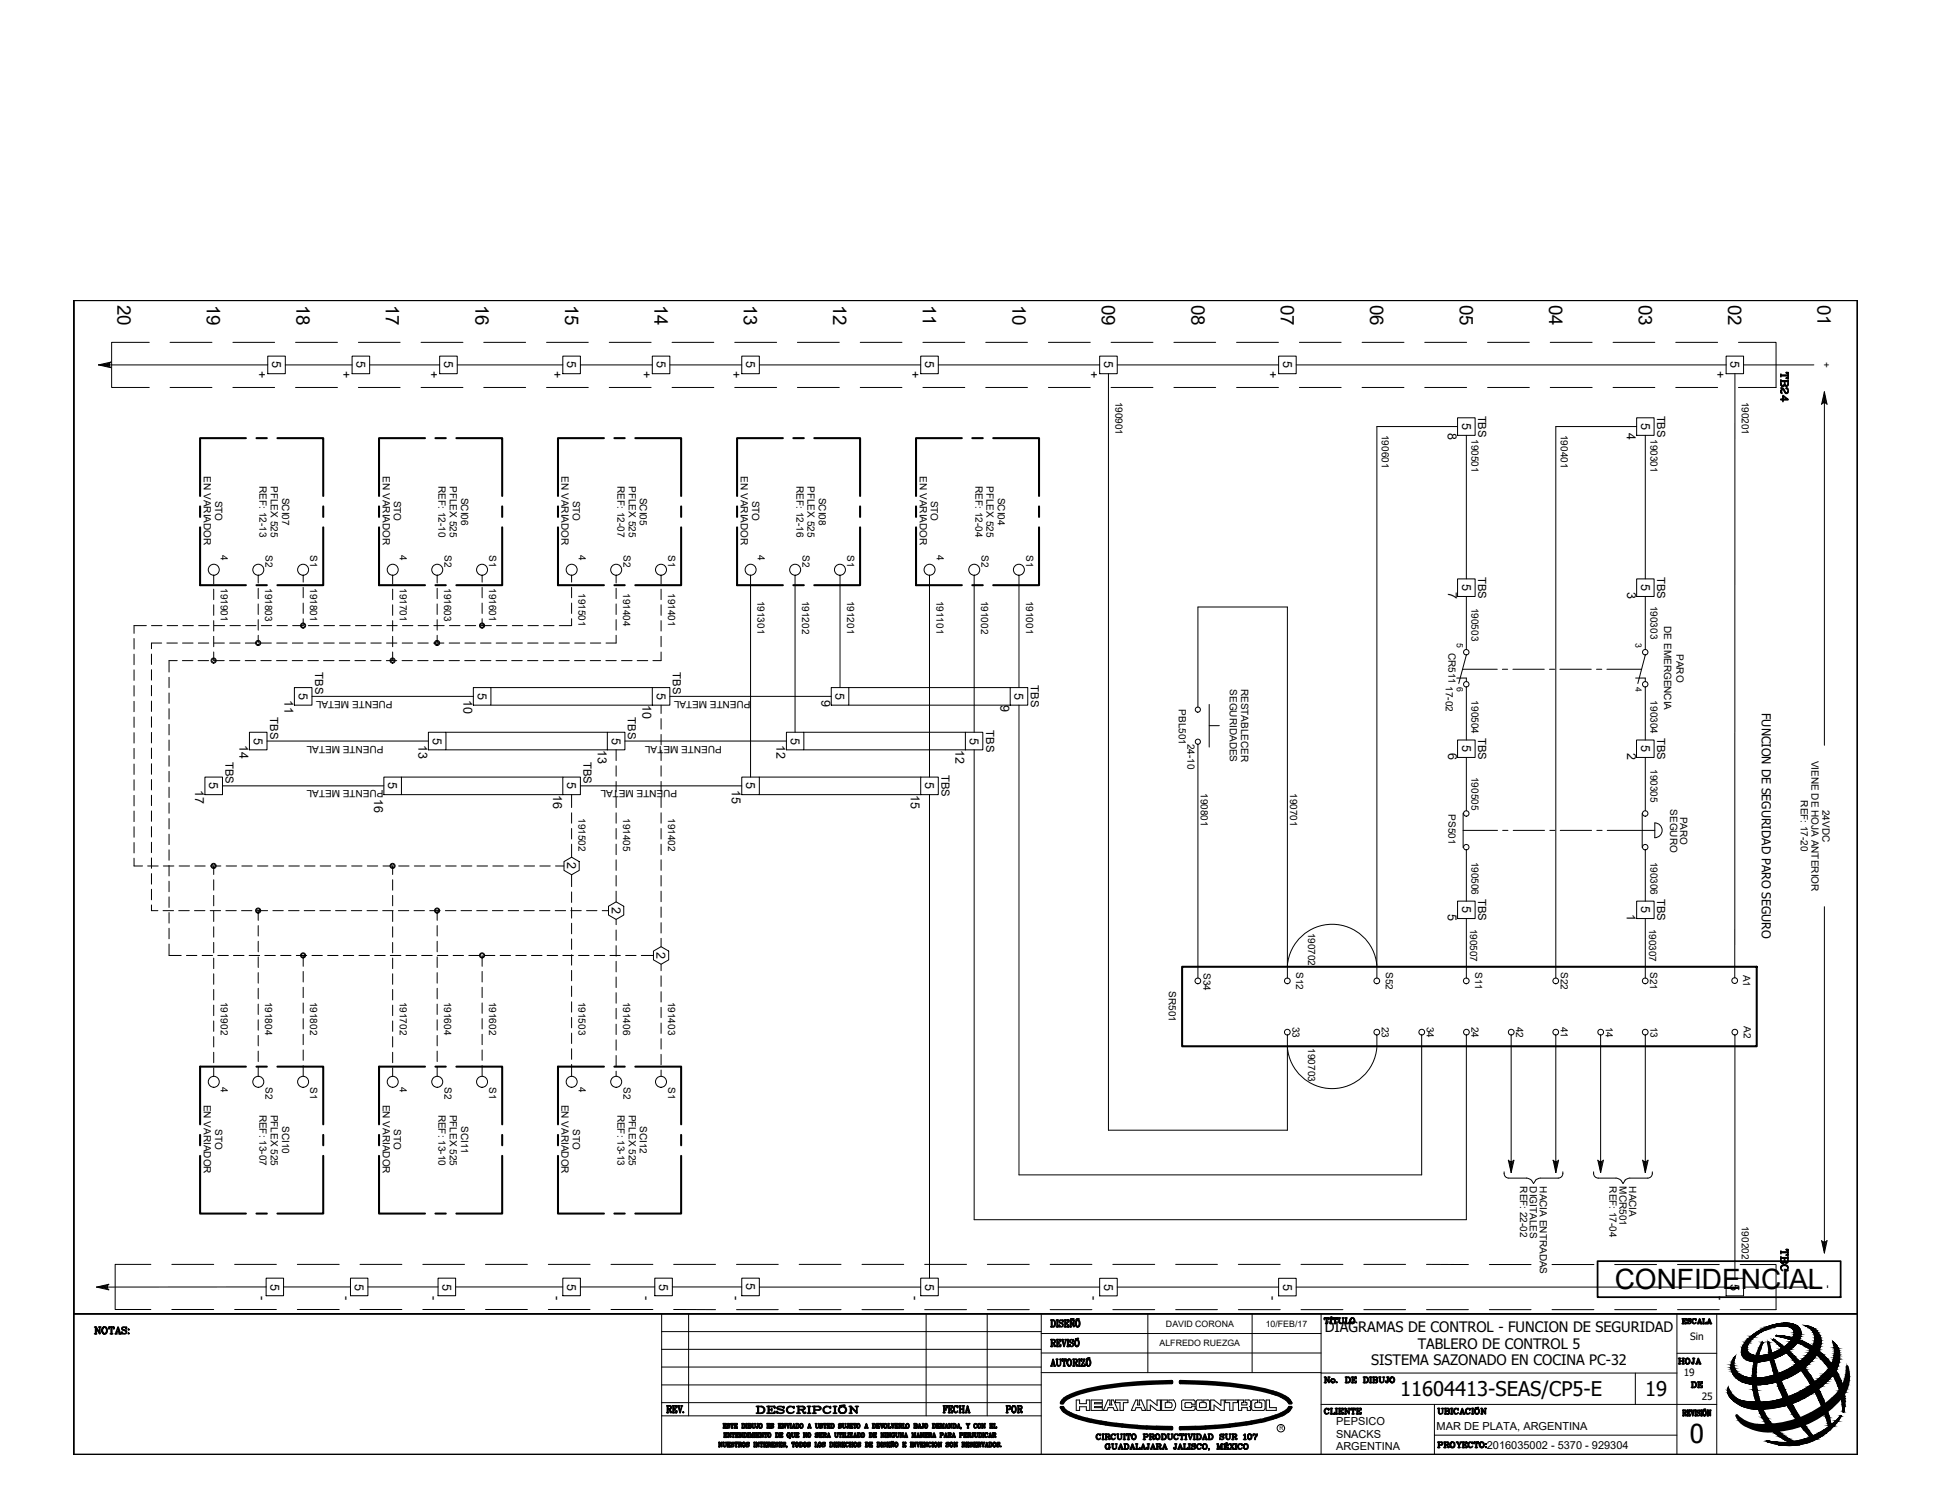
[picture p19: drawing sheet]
<svg xmlns="http://www.w3.org/2000/svg" width="279mm" height="216mm" viewBox="0 0 279 216" stroke-linecap="round" stroke-linejoin="round" font-family="sans-serif">
<defs><g id="words">
<text font-size="4.1" x="233.4" y="186.3">CONFIDENCIAL</text>
<g font-size="4">
<text x="259.6" y="59.3" transform="rotate(-90 259.6 59.3)">TB24</text>
<text x="259.6" y="184.9" transform="rotate(-90 259.6 184.9)">TBC</text>
<text x="108.3" y="205.3">DESCRIPCIÓN</text>
</g>
<text font-size="3.8" x="244.2" y="208.5">0</text>
<g font-size="3.5">
<text x="241.7" y="198.3">HOJA</text>
<text x="243.8" y="201.8">DE</text>
</g>
<g font-size="2.9">
<text x="202.4" y="201.7">11604413-SEAS/CP5-E</text>
<text x="237.8" y="201.7">19</text>
</g>
<g font-size="2.7">
<text x="17" y="44" transform="rotate(90 17 44)">20</text>
<text x="29.9" y="44" transform="rotate(90 29.9 44)">19</text>
<text x="42.8" y="44" transform="rotate(90 42.8 44)">18</text>
<text x="55.8" y="44" transform="rotate(90 55.8 44)">17</text>
<text x="68.7" y="44" transform="rotate(90 68.7 44)">16</text>
<text x="81.7" y="44" transform="rotate(90 81.7 44)">15</text>
<text x="94.6" y="44" transform="rotate(90 94.6 44)">14</text>
<text x="107.5" y="44" transform="rotate(90 107.5 44)">13</text>
<text x="120.4" y="44" transform="rotate(90 120.4 44)">12</text>
<text x="133.4" y="44" transform="rotate(90 133.4 44)">11</text>
<text x="146.3" y="44" transform="rotate(90 146.3 44)">10</text>
<text x="159.3" y="44" transform="rotate(90 159.3 44)">09</text>
<text x="172.2" y="44" transform="rotate(90 172.2 44)">08</text>
<text x="185.1" y="44" transform="rotate(90 185.1 44)">07</text>
<text x="198.1" y="44" transform="rotate(90 198.1 44)">06</text>
<text x="211" y="44" transform="rotate(90 211 44)">05</text>
<text x="223.9" y="44" transform="rotate(90 223.9 44)">04</text>
<text x="236.9" y="44" transform="rotate(90 236.9 44)">03</text>
<text x="249.8" y="44" transform="rotate(90 249.8 44)">02</text>
<text x="262.7" y="44" transform="rotate(90 262.7 44)">01</text>
</g>
<g font-size="2.1">
<text x="191.5" y="192.5">DIAGRAMAS DE CONTROL - FUNCION DE SEGURIDAD</text>
<text x="198.2" y="197.2">SISTEMA SAZONADO EN COCINA PC-32</text>
<text x="204.9" y="194.9">TABLERO DE CONTROL 5</text>
</g>
<g font-size="1.8">
<text x="37.3" y="53.6" transform="rotate(90 37.3 53.6)">+</text>
<text x="39.3" y="52.2" transform="rotate(90 39.3 52.2)">5</text>
<text x="49.5" y="53.6" transform="rotate(90 49.5 53.6)">+</text>
<text x="51.5" y="52.2" transform="rotate(90 51.5 52.2)">5</text>
<text x="62.2" y="53.6" transform="rotate(90 62.2 53.6)">+</text>
<text x="64.2" y="52.2" transform="rotate(90 64.2 52.2)">5</text>
<text x="79.9" y="53.6" transform="rotate(90 79.9 53.6)">+</text>
<text x="82" y="52.2" transform="rotate(90 82 52.2)">5</text>
<text x="92.9" y="53.6" transform="rotate(90 92.9 53.6)">+</text>
<text x="94.9" y="52.2" transform="rotate(90 94.9 52.2)">5</text>
<text x="105.8" y="53.6" transform="rotate(90 105.8 53.6)">+</text>
<text x="107.9" y="52.2" transform="rotate(90 107.9 52.2)">5</text>
<text x="131.7" y="53.6" transform="rotate(90 131.7 53.6)">+</text>
<text x="133.7" y="52.2" transform="rotate(90 133.7 52.2)">5</text>
<text x="157.6" y="53.6" transform="rotate(90 157.6 53.6)">+</text>
<text x="159.6" y="52.2" transform="rotate(90 159.6 52.2)">5</text>
<text x="183.4" y="53.6" transform="rotate(90 183.4 53.6)">+</text>
<text x="185.5" y="52.2" transform="rotate(90 185.5 52.2)">5</text>
<text x="248.1" y="53.6" transform="rotate(90 248.1 53.6)">+</text>
<text x="250.1" y="52.2" transform="rotate(90 250.1 52.2)">5</text>
<text x="209.3" y="62.5" transform="rotate(90 209.3 62.5)">8</text>
<text x="211.3" y="61.1" transform="rotate(90 211.3 61.1)">5</text>
<text x="235.1" y="62.5" transform="rotate(90 235.1 62.5)">4</text>
<text x="237.2" y="61.1" transform="rotate(90 237.2 61.1)">5</text>
<text x="209.3" y="85.6" transform="rotate(90 209.3 85.6)">7</text>
<text x="211.3" y="84.4" transform="rotate(90 211.3 84.4)">5</text>
<text x="235.2" y="85.6" transform="rotate(90 235.2 85.6)">3</text>
<text x="237.2" y="84.4" transform="rotate(90 237.2 84.4)">5</text>
<text x="41.1" y="101.2" transform="rotate(90 41.1 101.2)">11</text>
<text x="43.2" y="100.1" transform="rotate(90 43.2 100.1)">5</text>
<text x="67" y="101.2" transform="rotate(90 67 101.2)">10</text>
<text x="69.1" y="100.1" transform="rotate(90 69.1 100.1)">5</text>
<text x="92.9" y="101.9" transform="rotate(90 92.9 101.9)">10</text>
<text x="94.9" y="100.1" transform="rotate(90 94.9 100.1)">5</text>
<text x="118.7" y="101.2" transform="rotate(90 118.7 101.2)">9</text>
<text x="120.8" y="100.1" transform="rotate(90 120.8 100.1)">5</text>
<text x="144.6" y="101.9" transform="rotate(90 144.6 101.9)">9</text>
<text x="146.6" y="100.1" transform="rotate(90 146.6 100.1)">5</text>
<text x="34.6" y="107.6" transform="rotate(90 34.6 107.6)">14</text>
<text x="36.7" y="106.6" transform="rotate(90 36.7 106.6)">5</text>
<text x="60.5" y="107.6" transform="rotate(90 60.5 107.6)">13</text>
<text x="62.6" y="106.6" transform="rotate(90 62.6 106.6)">5</text>
<text x="88.4" y="106.6" transform="rotate(90 88.4 106.6)">5</text>
<text x="112.3" y="107.6" transform="rotate(90 112.3 107.6)">12</text>
<text x="114.3" y="106.6" transform="rotate(90 114.3 106.6)">5</text>
<text x="140.2" y="106.6" transform="rotate(90 140.2 106.6)">5</text>
<text x="211.3" y="107.7" transform="rotate(90 211.3 107.7)">5</text>
<text x="237.2" y="107.7" transform="rotate(90 237.2 107.7)">5</text>
<text x="254.7" y="103" transform="rotate(90 254.7 103)">FUNCION DE SEGURIDAD PARO SEGURO</text>
<text x="30.3" y="113.1" transform="rotate(90 30.3 113.1)">5</text>
<text x="56.1" y="113.1" transform="rotate(90 56.1 113.1)">5</text>
<text x="82" y="113.1" transform="rotate(90 82 113.1)">5</text>
<text x="86.4" y="108.4" transform="rotate(90 86.4 108.4)">13</text>
<text x="107.9" y="113.1" transform="rotate(90 107.9 113.1)">5</text>
<text x="133.7" y="113.1" transform="rotate(90 133.7 113.1)">5</text>
<text x="138.1" y="108.4" transform="rotate(90 138.1 108.4)">12</text>
<text x="209.3" y="108.9" transform="rotate(90 209.3 108.9)">6</text>
<text x="235.2" y="108.9" transform="rotate(90 235.2 108.9)">2</text>
<text x="28.2" y="114.1" transform="rotate(90 28.2 114.1)">17</text>
<text x="54.1" y="115.4" transform="rotate(90 54.1 115.4)">16</text>
<text x="79.9" y="114.9" transform="rotate(90 79.9 114.9)">16</text>
<text x="105.8" y="114.1" transform="rotate(90 105.8 114.1)">15</text>
<text x="131.7" y="114.9" transform="rotate(90 131.7 114.9)">15</text>
<text x="82" y="124.6" transform="rotate(90 82 124.6)">2</text>
<text x="88.4" y="131.1" transform="rotate(90 88.4 131.1)">2</text>
<text x="211.3" y="131" transform="rotate(90 211.3 131)">5</text>
<text x="237.2" y="131" transform="rotate(90 237.2 131)">5</text>
<text x="94.9" y="137.6" transform="rotate(90 94.9 137.6)">2</text>
<text x="209.3" y="132" transform="rotate(90 209.3 132)">5</text>
<text x="235.1" y="132" transform="rotate(90 235.1 132)">1</text>
<text x="39.1" y="185.5" transform="rotate(90 39.1 185.5)">5</text>
<text x="51.3" y="185.5" transform="rotate(90 51.3 185.5)">5</text>
<text x="64" y="185.5" transform="rotate(90 64 185.5)">5</text>
<text x="82" y="185.5" transform="rotate(90 82 185.5)">5</text>
<text x="95.3" y="185.5" transform="rotate(90 95.3 185.5)">5</text>
<text x="107.9" y="185.5" transform="rotate(90 107.9 185.5)">5</text>
<text x="133.7" y="185.5" transform="rotate(90 133.7 185.5)">5</text>
<text x="159.6" y="185.5" transform="rotate(90 159.6 185.5)">5</text>
<text x="185.5" y="185.5" transform="rotate(90 185.5 185.5)">5</text>
<text x="250.1" y="185.5" transform="rotate(90 250.1 185.5)">5</text>
<text x="37.3" y="187.2" transform="rotate(90 37.3 187.2)">-</text>
<text x="49.5" y="187.2" transform="rotate(90 49.5 187.2)">-</text>
<text x="62.2" y="187.2" transform="rotate(90 62.2 187.2)">-</text>
<text x="80" y="187.2" transform="rotate(90 80 187.2)">-</text>
<text x="92.9" y="187.2" transform="rotate(90 92.9 187.2)">-</text>
<text x="105.9" y="187.3" transform="rotate(90 105.9 187.3)">-</text>
<text x="131.7" y="187.3" transform="rotate(90 131.7 187.3)">-</text>
<text x="157.6" y="187.3" transform="rotate(90 157.6 187.3)">-</text>
<text x="183.5" y="187.3" transform="rotate(90 183.5 187.3)">-</text>
<text x="248.1" y="187.3" transform="rotate(90 248.1 187.3)">-</text>
</g>
<g font-size="1.6">
<text x="213.7" y="60.1" transform="rotate(90 213.7 60.1)">TBS</text>
<text x="239.5" y="60.1" transform="rotate(90 239.5 60.1)">TBS</text>
<text x="213.7" y="83.3" transform="rotate(90 213.7 83.3)">TBS</text>
<text x="239.5" y="83.3" transform="rotate(90 239.5 83.3)">TBS</text>
<text x="45.5" y="97.2" transform="rotate(90 45.5 97.2)">TBS</text>
<text x="97.3" y="97.2" transform="rotate(90 97.3 97.2)">TBS</text>
<text x="149" y="99" transform="rotate(90 149 99)">TBS</text>
<text x="39" y="103.6" transform="rotate(90 39 103.6)">TBS</text>
<text x="90.8" y="103.6" transform="rotate(90 90.8 103.6)">TBS</text>
<text x="142.5" y="105.5" transform="rotate(90 142.5 105.5)">TBS</text>
<text x="213.7" y="106.6" transform="rotate(90 213.7 106.6)">TBS</text>
<text x="239.5" y="106.6" transform="rotate(90 239.5 106.6)">TBS</text>
<text x="32.6" y="110.1" transform="rotate(90 32.6 110.1)">TBS</text>
<text x="84.3" y="110.1" transform="rotate(90 84.3 110.1)">TBS</text>
<text x="136.1" y="112" transform="rotate(90 136.1 112)">TBS</text>
<text x="213.7" y="129.9" transform="rotate(90 213.7 129.9)">TBS</text>
<text x="239.5" y="129.9" transform="rotate(90 239.5 129.9)">TBS</text>
<text x="193.1" y="205.9">PEPSICO</text>
<text x="193.1" y="207.8">SNACKS</text>
<text x="193.1" y="209.6">ARGENTINA</text>
<text x="207.7" y="206.6">MAR DE PLATA, ARGENTINA</text>
<text x="214.9" y="209.4">2016035002 - 5370 - 929304</text>
</g>
<g font-size="1.5">
<text x="244.3" y="193.7">Sin</text>
<text x="243.4" y="198.9">19</text>
<text x="246" y="202.4">25</text>
</g>
<g font-size="1.4">
<text x="263.5" y="52.3" transform="rotate(90 263.5 52.3)">+</text>
<text x="161.3" y="58" transform="rotate(90 161.3 58)">190901</text>
<text x="251.8" y="58" transform="rotate(90 251.8 58)">190201</text>
<text x="199.8" y="62.9" transform="rotate(90 199.8 62.9)">190601</text>
<text x="212.7" y="63.4" transform="rotate(90 212.7 63.4)">190501</text>
<text x="225.6" y="62.9" transform="rotate(90 225.6 62.9)">190401</text>
<text x="238.6" y="63.4" transform="rotate(90 238.6 63.4)">190301</text>
<text x="29.4" y="68.8" transform="rotate(90 29.4 68.8)">EN VARIADOR</text>
<text x="37.5" y="70.2" transform="rotate(90 37.5 70.2)">REF: 12-13</text>
<text x="39.1" y="70.2" transform="rotate(90 39.1 70.2)">PFLEX 525</text>
<text x="40.8" y="71.9" transform="rotate(90 40.8 71.9)">SCI07</text>
<text x="55.3" y="68.8" transform="rotate(90 55.3 68.8)">EN VARIADOR</text>
<text x="63.4" y="70.2" transform="rotate(90 63.4 70.2)">REF: 12-10</text>
<text x="65" y="70.2" transform="rotate(90 65 70.2)">PFLEX 525</text>
<text x="66.6" y="71.9" transform="rotate(90 66.6 71.9)">SCI06</text>
<text x="81.2" y="68.8" transform="rotate(90 81.2 68.8)">EN VARIADOR</text>
<text x="89.2" y="70.2" transform="rotate(90 89.2 70.2)">REF: 12-07</text>
<text x="90.9" y="70.2" transform="rotate(90 90.9 70.2)">PFLEX 525</text>
<text x="92.5" y="71.9" transform="rotate(90 92.5 71.9)">SCI05</text>
<text x="107.1" y="68.8" transform="rotate(90 107.1 68.8)">EN VARIADOR</text>
<text x="115.1" y="70.2" transform="rotate(90 115.1 70.2)">REF: 12-16</text>
<text x="116.7" y="70.2" transform="rotate(90 116.7 70.2)">PFLEX 525</text>
<text x="118.4" y="71.9" transform="rotate(90 118.4 71.9)">SCI08</text>
<text x="132.9" y="68.8" transform="rotate(90 132.9 68.8)">EN VARIADOR</text>
<text x="141" y="70.2" transform="rotate(90 141 70.2)">REF: 12-04</text>
<text x="142.6" y="70.2" transform="rotate(90 142.6 70.2)">PFLEX 525</text>
<text x="144.2" y="71.9" transform="rotate(90 144.2 71.9)">SCI04</text>
<text x="31.1" y="72.3" transform="rotate(90 31.1 72.3)">STO</text>
<text x="56.9" y="72.3" transform="rotate(90 56.9 72.3)">STO</text>
<text x="82.8" y="72.3" transform="rotate(90 82.8 72.3)">STO</text>
<text x="108.7" y="72.3" transform="rotate(90 108.7 72.3)">STO</text>
<text x="134.6" y="72.3" transform="rotate(90 134.6 72.3)">STO</text>
<text x="31.9" y="80.2" transform="rotate(90 31.9 80.2)">4</text>
<text x="38.4" y="80.2" transform="rotate(90 38.4 80.2)">S2</text>
<text x="44.8" y="80.2" transform="rotate(90 44.8 80.2)">S1</text>
<text x="57.8" y="80.2" transform="rotate(90 57.8 80.2)">4</text>
<text x="64.2" y="80.2" transform="rotate(90 64.2 80.2)">S2</text>
<text x="70.7" y="80.2" transform="rotate(90 70.7 80.2)">S1</text>
<text x="83.7" y="80.2" transform="rotate(90 83.7 80.2)">4</text>
<text x="90.1" y="80.2" transform="rotate(90 90.1 80.2)">S2</text>
<text x="96.6" y="80.2" transform="rotate(90 96.6 80.2)">S1</text>
<text x="109.5" y="80.2" transform="rotate(90 109.5 80.2)">4</text>
<text x="116" y="80.2" transform="rotate(90 116 80.2)">S2</text>
<text x="122.5" y="80.2" transform="rotate(90 122.5 80.2)">S1</text>
<text x="135.4" y="80.2" transform="rotate(90 135.4 80.2)">4</text>
<text x="141.8" y="80.2" transform="rotate(90 141.8 80.2)">S2</text>
<text x="148.3" y="80.2" transform="rotate(90 148.3 80.2)">S1</text>
<text x="31.9" y="85" transform="rotate(90 31.9 85)">191901</text>
<text x="38.3" y="85" transform="rotate(90 38.3 85)">191803</text>
<text x="44.8" y="85" transform="rotate(90 44.8 85)">191801</text>
<text x="57.8" y="85" transform="rotate(90 57.8 85)">191701</text>
<text x="64.2" y="85" transform="rotate(90 64.2 85)">191603</text>
<text x="70.7" y="85" transform="rotate(90 70.7 85)">191601</text>
<text x="83.6" y="85.7" transform="rotate(90 83.6 85.7)">191501</text>
<text x="90.1" y="85.7" transform="rotate(90 90.1 85.7)">191404</text>
<text x="96.6" y="85.7" transform="rotate(90 96.6 85.7)">191401</text>
<text x="109.5" y="86.8" transform="rotate(90 109.5 86.8)">191301</text>
<text x="115.9" y="86.8" transform="rotate(90 115.9 86.8)">191202</text>
<text x="122.4" y="86.8" transform="rotate(90 122.4 86.8)">191201</text>
<text x="135.4" y="86.8" transform="rotate(90 135.4 86.8)">191101</text>
<text x="141.8" y="86.8" transform="rotate(90 141.8 86.8)">191002</text>
<text x="148.3" y="86.8" transform="rotate(90 148.3 86.8)">191001</text>
<text x="212.7" y="87.8" transform="rotate(90 212.7 87.8)">190503</text>
<text x="238.6" y="87.5" transform="rotate(90 238.6 87.5)">190303</text>
<text x="209.4" y="94.3" transform="rotate(90 209.4 94.3)">CR511</text>
<text x="240.6" y="90.5" transform="rotate(90 240.6 90.5)">DE EMERGENCIA</text>
<text x="242.3" y="94.5" transform="rotate(90 242.3 94.5)">PARO</text>
<text x="56.8" y="101.3" transform="rotate(180 56.8 101.3)">PUENTE METAL</text>
<text x="108.5" y="101.3" transform="rotate(180 108.5 101.3)">PUENTE METAL</text>
<text x="177.8" y="99.6" transform="rotate(90 177.8 99.6)">SEGURIDADES</text>
<text x="179.4" y="99.5" transform="rotate(90 179.4 99.5)">RESTABLECER</text>
<text x="209" y="99.2" transform="rotate(90 209 99.2)">17-02</text>
<text x="212.7" y="101.2" transform="rotate(90 212.7 101.2)">190504</text>
<text x="238.6" y="101.2" transform="rotate(90 238.6 101.2)">190304</text>
<text x="55.4" y="107.7" transform="rotate(180 55.4 107.7)">PUENTE METAL</text>
<text x="104.3" y="107.7" transform="rotate(180 104.3 107.7)">PUENTE METAL</text>
<text x="170.4" y="102.5" transform="rotate(90 170.4 102.5)">PBL501</text>
<text x="171.6" y="107.4" transform="rotate(90 171.6 107.4)">24-10</text>
<text x="212.7" y="112.3" transform="rotate(90 212.7 112.3)">190505</text>
<text x="238.6" y="111.1" transform="rotate(90 238.6 111.1)">190305</text>
<text x="261.8" y="109.9" transform="rotate(90 261.8 109.9)">VIENE DE HOJA ANTERIOR</text>
<text x="55.4" y="114.2" transform="rotate(180 55.4 114.2)">PUENTE METAL</text>
<text x="83.6" y="118.2" transform="rotate(90 83.6 118.2)">191502</text>
<text x="90.1" y="118.2" transform="rotate(90 90.1 118.2)">191405</text>
<text x="96.6" y="118.2" transform="rotate(90 96.6 118.2)">191402</text>
<text x="97.9" y="114.2" transform="rotate(180 97.9 114.2)">PUENTE METAL</text>
<text x="173.6" y="114.6" transform="rotate(90 173.6 114.6)">190801</text>
<text x="186.5" y="114.6" transform="rotate(90 186.5 114.6)">190701</text>
<text x="209.4" y="117.7" transform="rotate(90 209.4 117.7)">PS501</text>
<text x="241.4" y="117" transform="rotate(90 241.4 117)">SEGURO</text>
<text x="242.9" y="118" transform="rotate(90 242.9 118)">PARO</text>
<text x="260.3" y="115.7" transform="rotate(90 260.3 115.7)">REF: 17-20</text>
<text x="263.4" y="117" transform="rotate(90 263.4 117)">24VDC</text>
<text x="212.7" y="124.5" transform="rotate(90 212.7 124.5)">190506</text>
<text x="238.6" y="124.5" transform="rotate(90 238.6 124.5)">190306</text>
<text x="189.1" y="134.8" transform="rotate(90 189.1 134.8)">190702</text>
<text x="212.5" y="134.2" transform="rotate(90 212.5 134.2)">190507</text>
<text x="238.4" y="134.2" transform="rotate(90 238.4 134.2)">190307</text>
<text x="168.9" y="143.2" transform="rotate(90 168.9 143.2)">SR501</text>
<text x="174" y="140.6" transform="rotate(90 174 140.6)">S34</text>
<text x="187.4" y="140.5" transform="rotate(90 187.4 140.5)">S12</text>
<text x="200.3" y="140.5" transform="rotate(90 200.3 140.5)">S52</text>
<text x="213.2" y="140.5" transform="rotate(90 213.2 140.5)">S11</text>
<text x="225.6" y="140.5" transform="rotate(90 225.6 140.5)">S22</text>
<text x="238.5" y="140.5" transform="rotate(90 238.5 140.5)">S21</text>
<text x="252" y="140.8" transform="rotate(90 252 140.8)">A1</text>
<text x="31.9" y="144.8" transform="rotate(90 31.9 144.8)">191902</text>
<text x="38.3" y="144.8" transform="rotate(90 38.3 144.8)">191804</text>
<text x="44.8" y="144.8" transform="rotate(90 44.8 144.8)">191802</text>
<text x="57.8" y="144.8" transform="rotate(90 57.8 144.8)">191702</text>
<text x="64.2" y="144.8" transform="rotate(90 64.2 144.8)">191604</text>
<text x="70.7" y="144.8" transform="rotate(90 70.7 144.8)">191602</text>
<text x="83.6" y="144.8" transform="rotate(90 83.6 144.8)">191503</text>
<text x="90.1" y="144.8" transform="rotate(90 90.1 144.8)">191406</text>
<text x="96.6" y="144.8" transform="rotate(90 96.6 144.8)">191403</text>
<text x="186.8" y="148.4" transform="rotate(90 186.8 148.4)">33</text>
<text x="199.8" y="148.4" transform="rotate(90 199.8 148.4)">23</text>
<text x="206.2" y="148.4" transform="rotate(90 206.2 148.4)">34</text>
<text x="212.7" y="148.4" transform="rotate(90 212.7 148.4)">24</text>
<text x="219.2" y="148.4" transform="rotate(90 219.2 148.4)">42</text>
<text x="225.6" y="148.4" transform="rotate(90 225.6 148.4)">41</text>
<text x="232.1" y="148.4" transform="rotate(90 232.1 148.4)">14</text>
<text x="238.6" y="148.4" transform="rotate(90 238.6 148.4)">13</text>
<text x="252" y="148.3" transform="rotate(90 252 148.3)">A2</text>
<text x="189.1" y="151.5" transform="rotate(90 189.1 151.5)">190703</text>
<text x="29.4" y="159.6" transform="rotate(90 29.4 159.6)">EN VARIADOR</text>
<text x="31.9" y="157.1" transform="rotate(90 31.9 157.1)">4</text>
<text x="37.5" y="161.1" transform="rotate(90 37.5 161.1)">REF: 13-07</text>
<text x="38.4" y="157.1" transform="rotate(90 38.4 157.1)">S2</text>
<text x="39.1" y="161.1" transform="rotate(90 39.1 161.1)">PFLEX 525</text>
<text x="44.8" y="157.1" transform="rotate(90 44.8 157.1)">S1</text>
<text x="55.3" y="159.6" transform="rotate(90 55.3 159.6)">EN VARIADOR</text>
<text x="57.8" y="157.1" transform="rotate(90 57.8 157.1)">4</text>
<text x="63.4" y="161.1" transform="rotate(90 63.4 161.1)">REF: 13-10</text>
<text x="64.2" y="157.1" transform="rotate(90 64.2 157.1)">S2</text>
<text x="65" y="161.1" transform="rotate(90 65 161.1)">PFLEX 525</text>
<text x="70.7" y="157.1" transform="rotate(90 70.7 157.1)">S1</text>
<text x="81.2" y="159.6" transform="rotate(90 81.2 159.6)">EN VARIADOR</text>
<text x="83.7" y="157.1" transform="rotate(90 83.7 157.1)">4</text>
<text x="89.2" y="161.1" transform="rotate(90 89.2 161.1)">REF: 13-13</text>
<text x="90.1" y="157.1" transform="rotate(90 90.1 157.1)">S2</text>
<text x="90.9" y="161.1" transform="rotate(90 90.9 161.1)">PFLEX 525</text>
<text x="96.6" y="157.1" transform="rotate(90 96.6 157.1)">S1</text>
<text x="31.1" y="163.1" transform="rotate(90 31.1 163.1)">STO</text>
<text x="40.8" y="162.8" transform="rotate(90 40.8 162.8)">SCI10</text>
<text x="56.9" y="163.1" transform="rotate(90 56.9 163.1)">STO</text>
<text x="66.6" y="162.8" transform="rotate(90 66.6 162.8)">SCI11</text>
<text x="82.8" y="163.1" transform="rotate(90 82.8 163.1)">STO</text>
<text x="92.5" y="162.8" transform="rotate(90 92.5 162.8)">SCI12</text>
<text x="219.7" y="171.4" transform="rotate(90 219.7 171.4)">REF: 22-02</text>
<text x="221.1" y="171.4" transform="rotate(90 221.1 171.4)">DIGITALES</text>
<text x="222.6" y="171.4" transform="rotate(90 222.6 171.4)">HACIA ENTRADAS</text>
<text x="232.6" y="171.4" transform="rotate(90 232.6 171.4)">REF: 17-04</text>
<text x="234.1" y="171.4" transform="rotate(90 234.1 171.4)">MCR501</text>
<text x="235.5" y="171.4" transform="rotate(90 235.5 171.4)">HACIA</text>
<text x="251.8" y="177.2" transform="rotate(90 251.8 177.2)">190202</text>
<text x="263.8" y="185.7" transform="rotate(90 263.8 185.7)">-</text>
</g>
<g font-size="1.3">
<text x="210.6" y="93" transform="rotate(90 210.6 93)">5</text>
<text x="236.4" y="93" transform="rotate(90 236.4 93)">3</text>
<text x="210.6" y="99.2" transform="rotate(90 210.6 99.2)">6</text>
<text x="236.4" y="99.2" transform="rotate(90 236.4 99.2)">4</text>
<text x="168.5" y="191.7">DAVID CORONA</text>
<text x="183" y="191.7">10/FEB/17</text>
<text x="167.6" y="194.6">ALFREDO RUEZGA</text>
</g>
<text font-size=".9" x="185" y="206.7">R</text>
</g></defs>
<!-- layer: 0 -->
<g fill="none" stroke="#000" stroke-width=".14">
<path d="M10.7 43.4h257.8v146.5h-257.8zM14.2 52.7l1.8 .4M14.2 52.7h24.5M15.4 52.7h.4v.2l-.8-.2 .8-.1v-.1l-1.3 .2 1.3 .3M16 52.3l-.2 .4 .2 .4M16 52.3l-1.8 .4M21.6 49.5h-5.5v6.5h5.5M24.6 56h6M24.6 49.5h6M33.7 56h6M33.7 49.5h6M38.7 51.5h2.5v2.5h-2.5z"/>
<path d="M41.2 52.7h9.7M42.7 56h6.1M42.7 49.5h6.1M50.9 51.5h2.5v2.5h-2.5zM51.8 56h6M51.8 49.5h6M53.4 52.7h10.1M60.9 56h6M60.9 49.5h6M63.5 51.5h2.6v2.5h-2.6zM66.1 52.7h15.3M69.9 56h6.1"/>
<path d="M69.9 49.5h6.1M79 56h6M79 49.5h6M81.4 51.5h2.5v2.5h-2.5zM83.9 52.7h10.4M88.1 56h6M88.1 49.5h6M94.3 51.5h2.5v2.5h-2.5zM96.8 52.7h10.4M97.1 56h6.1M97.1 49.5h6.1M106.2 56h6.1"/>
<path d="M106.2 49.5h6.1M107.2 51.5h2.6v2.5h-2.6zM109.8 52.7h23.3M115.3 56h6M115.3 49.5h6M124.3 56h6.1M124.3 49.5h6.1M133.1 51.5h2.5v2.5h-2.5zM133.4 56h6.1M133.4 49.5h6.1M135.6 52.7h23.3M142.5 56h6"/>
<path d="M142.5 49.5h6M151.5 56h6.1M151.5 49.5h6.1M158.9 51.5h2.6v2.5h-2.6zM160.2 54v109.3h25.9v-13.7M160.6 56h6.1M160.6 49.5h6.1M161.5 52.7h23.3M169.7 56h6M169.7 49.5h6M178.7 56h6.1M178.7 49.5h6.1"/>
<path d="M184.8 51.5h2.6v2.5h-2.6zM187.4 52.7h62.1M187.8 56h6.1M187.8 49.5h6.1M196.9 56h6M196.9 49.5h6M205.9 56h6.1M205.9 49.5h6.1M215 56h6.1M215 49.5h6.1M224.1 56h6M224.1 49.5h6"/>
<path d="M233.2 56h6M233.2 49.5h6M242.2 56h6.1M242.2 49.5h6.1M249.5 51.5h2.5v2.5h-2.5zM250.8 54l-.1 87.3M251.3 49.5h5.4v6.5h-5.4M252 52.7h10.2M263.7 56.6l.4 1.8-.4-.2-.4 .2zM263.7 56.6v51.1M263.7 58.2h-.1l.1-.8 .1 .8h.2l-.3-1.3-.3 1.3M210.7 60.4h2.5v2.5h-2.5z"/>
<path d="M210.7 61.6h-11.7v79.8M211.9 62.9v20.8M236.6 60.4h2.5v2.5h-2.5zM236.6 61.6h-11.7v79.8M237.8 62.9v20.8M19.4 92.3v1.5M19.4 94.5v1.6M19.4 96.8v1.5M19.4 99.1v1.5M21.2 90.4h-1.8v1.1M21.9 90.4h1.5M21.9 94.5v1.5"/>
<path d="M21.9 96.8v1.5M21.9 99v1.5M23.4 92.9h-1.5v.9M24.1 92.9h1.5M24.2 90.4h1.5M24.4 97.9v1.5M25.6 95.5h-1.2v1.6M26.4 95.5h1.5M26.4 92.9h1.5M26.4 90.4h1.5M28.6 95.5h1.5M28.7 92.9h1.5"/>
<path d="M28.7 90.4h1.5M30.9 83.1v1.3M30.9 85.1v1.6M30.9 87.4v1.5M30.9 89.7v1.5M30.9 92v1.5M30.9 94.2v1.3h1.5M30.9 92.9h1.5M31 90.4h1.5M33.2 95.5h1.5M33.2 92.9h1.5M33.2 90.4h1.5"/>
<path d="M35.4 95.5h1.5M35.5 92.9h1.5M35.5 90.4h1.5M37.3 83.1v1.2M37.3 85v1.5M37.3 87.3v1.5M37.3 89.5v1.6M37.3 91.8v1.1M37.7 95.5h1.5M37.7 92.9h1.5M37.8 90.4h1.5M40 95.5h1.5"/>
<path d="M40 92.9h1.5M40 90.4h1.5M42.2 95.5h1.5M42.3 92.9h1.5M42.6 99.4h2.5v2.5h-2.5zM43.8 83.1v1M43.8 84.9v1.5M43.8 87.2v1.5M43.8 89.4v1h-1.5M44.5 95.5h1.5M44.5 92.9h1.5M44.6 90.4h1.5"/>
<path d="M46.8 95.5h1.5M46.8 92.9h1.5M46.8 90.4h1.6M49 95.5h1.6M49.1 92.9h1.5M49.1 90.4h1.5M51.3 95.5h1.5M51.3 92.9h1.5M51.4 90.4h1.5M53.6 95.5h1.5M53.6 92.9h1.5M53.6 90.4h1.5"/>
<path d="M55.8 95.5h1.5M55.9 92.9h1.5M55.9 90.4h1.5M56.8 83.1v1.3M56.8 85.1v1.6M56.8 87.4v1.5M56.8 89.7v1.5M56.8 92v1.5M56.8 94.2v1.3M58.1 95.5h1.5M58.1 92.9h1.5M58.2 90.4h1.5"/>
<path d="M60.4 95.5h1.5M60.4 92.9h1.5M60.4 90.4h1.5M62.6 95.5h1.5M62.7 92.9h1.5M62.7 90.4h1.5M63.2 83.1v1.2M63.2 85v1.5M63.2 87.3v1.5M63.2 89.5v1.6M63.2 91.8v1.1M64.9 95.5h1.5"/>
<path d="M64.9 92.9h1.5M65 90.4h1.5M67.2 95.5h1.5M67.2 92.9h1.5M67.2 90.4h1.6M68.4 99.4h2.6v2.5h-2.6zM69.4 95.5h1.6M69.5 92.9h1.5M69.5 90.4h1.5M69.7 83.1v1M69.7 84.9v1.5M69.7 87.2v1.5"/>
<path d="M69.7 89.4v1M71 99.4h23.3M71.7 95.5h1.5M71.7 92.9h1.5M71.8 90.4h1.5M74 95.5h1.5M74 92.9h1.5M74 90.4h1.6M76.2 95.5h1.6M76.3 92.9h1.5M76.3 90.4h1.5M78.5 95.5h1.5"/>
<path d="M78.5 92.9h1.5M78.6 90.4h1.5M80.8 95.5h1.5M80.8 92.9h1.5M82.6 83.1v1M82.6 84.9v1.5M82.6 87.2v1.5M82.6 89.4v1h-1.8M83 95.5h1.5M83.1 92.9h1.5M85.3 95.5h1.5M85.3 92.9h1.5"/>
<path d="M87.6 95.5h1.5M89.1 83.1v1.2M89.1 85v1.5M89.1 87.3v1.5M89.1 89.5v1.6M89.1 91.8v1.1h-1.5M89.8 95.5h1.6M92.1 95.5h1.5M94.3 99.4h2.5v2.5h-2.5zM95.6 83.1v1.3M95.6 85.1v1.6M95.6 87.4v1.5"/>
<path d="M95.6 89.7v1.5M95.6 92v1.5M95.6 94.2v1.3h-1.2M108.5 83.1v29.2M114.9 83.1v22.7M120.1 99.4h2.6v2.5h-2.6zM121.4 83.1v16.3M122.7 99.4h23.3M134.4 83.1v29.2M140.8 83.1v22.7M146 99.4h2.6v2.5h-2.6zM147.3 83.1v16.3"/>
<path d="M210.6 98h1.3v.5M210.7 83.7h2.5v2.5h-2.5zM211.4 96.7h5M211.9 86.2v7.7M211.9 99.3v7.6M211.9 94.7l-1.1 4.1M217.2 96.7h.7M218.7 96.7h4.5M224 96.7h.7M225.5 96.7h4.5M230.8 96.7h.7M232.3 96.7h5"/>
<path d="M236.4 98h1.4v.5M236.6 83.7h2.5v2.5h-2.5zM237.8 86.2v7.7M237.8 99.3v7.6M237.8 94.7l-1.1 4.1M19.4 101.4v1.5M19.4 103.6v1.5M19.4 105.9v1.5M19.4 108.1v1.6M19.4 110.4v1.5M19.4 112.7v1.5M19.4 114.9v1.6"/>
<path d="M19.4 117.2v1.5M19.4 119.5v1.5M21.9 101.3v1.5M21.9 103.6v1.5M21.9 105.8v1.6M21.9 108.1v1.5M21.9 110.4v1.5M21.9 112.7v1.5M21.9 114.9v1.5M21.9 117.2v1.5M21.9 119.5v1.5M24.4 100.1v1.5"/>
<path d="M24.4 102.4v1.5M24.4 104.7v1.5M24.4 106.9v1.6M24.4 109.2v1.5M24.4 111.5v1.5M24.4 113.8v1.5M24.4 116v1.5M24.4 118.3v1.5M29.6 112.3h2.6v2.5h-2.6zM32.2 113.6h23.3M36.1 105.8h2.5v2.6h-2.5zM38.6 107.1h23.3"/>
<path d="M45.1 100.6h23.3M55.5 112.3h2.5v2.5h-2.5zM58 112.3h23.4M58 114.8h23.4M61.9 105.8h2.6v2.6h-2.6zM64.5 105.8h23.3M64.5 108.4h23.3M71 101.9h23.3M81.4 112.3h2.5v2.5h-2.5zM82.6 114.8v1.9M82.6 117.5v1.5M82.6 119.7v1.5"/>
<path d="M83.9 113.6h23.3M87.8 105.8h2.5v2.6h-2.5zM89.1 108.4v1.5M89.1 110.7v1.5M89.1 112.9v1.5M89.1 115.2v1.5M89.1 117.5v1.5M89.1 119.7v1.5M90.3 107.1h23.4M95.6 101.9v1.2M95.6 103.9v1.5M95.6 106.1v1.5"/>
<path d="M95.6 108.4v1.5M95.6 110.7v1.5M95.6 112.9v1.5M95.6 115.2v1.5M95.6 117.5v1.5M95.6 119.7v1.5M96.8 100.6h23.3M107.2 112.3h2.6v2.5h-2.6zM109.8 112.3h23.3M109.8 114.8h23.3M113.7 105.8h2.5v2.6h-2.5zM116.2 105.8h23.3"/>
<path d="M116.2 108.4h23.3M122.7 101.9h23.3M133.1 112.3h2.5v2.5h-2.5zM134.4 114.8v69.9M139.5 105.8h2.6v2.6h-2.6zM140.8 108.4v67.9h71.1v-26.7M147.3 101.9v67.9h58.2v-20.2M173.2 102.2v-14.5h12.9v53.7M173.2 107.6v33.8M174.8 101.8v6.2M174.8 104.9h1.4M210.7 106.9h2.5v2.6h-2.5z"/>
<path d="M211.5 117.5v5M211.9 109.5v7.7M236.5 106.9h2.6v2.6h-2.6zM237.4 117.5v5M237.8 109.5v7.7M239.2 118.9a1.07 1.07 0 0 1 1 1.1 1.07 1.07 0 0 1-1 1.1zM19.4 124v1.1h1.2M19.4 121.8v1.5M21.3 125.1h1.6M21.9 130.8v.8h.9M21.9 121.7v1.5M21.9 124v1.5"/>
<path d="M21.9 126.2v1.6M21.9 128.5v1.5M23.6 131.6h1.5M23.6 125.1h1.5M24.4 136.4v1.7h1.8M24.4 120.6v1.5M24.4 122.8v1.5M24.4 125.1v1.5M24.4 127.3v1.6M24.4 129.6v1.5M24.4 131.9v1.5M24.4 134.1v1.6"/>
<path d="M25.8 131.6h1.6M25.9 125.1h1.5M27 138.1h1.5M28.1 131.6h1.5M28.2 125.1h1.5M29.2 138.1h1.5M30.4 131.6h1.5M30.4 125.1h1.5M30.9 125.1v1.3M30.9 127.1v1.5M30.9 129.4v1.5M30.9 131.7v1.5"/>
<path d="M30.9 133.9v1.5M30.9 136.2v1.5M30.9 138.5v1.5M31.5 138.1h1.5M32.6 131.6h1.5M32.7 125.1h1.5M33.7 138.1h1.6M34.9 131.6h1.5M35 125.1h1.5M36 138.1h1.5M37.2 131.6h1.5M37.2 125.1h1.5"/>
<path d="M37.3 131.6v1.4M37.3 133.8v1.5M37.3 136v1.5M37.3 138.3v1.5M38.3 138.1h1.5M39.4 131.6h1.5M39.5 125.1h1.5M40.6 138.1h1.5M41.7 131.6h1.5M41.7 125.1h1.6M42.8 138.1h1.5M43.8 138.1v1.5"/>
<path d="M44 131.6h1.5M44 125.1h1.5M45.1 138.1h1.5M46.2 131.6h1.6M46.3 125.1h1.5M47.4 138.1h1.5M48.5 131.6h1.5M48.6 125.1h1.5M49.6 138.1h1.5M50.8 131.6h1.5M50.8 125.1h1.5M51.9 138.1h1.5"/>
<path d="M53.1 131.6h1.5M53.1 125.1h1.5M54.2 138.1h1.5M55.3 131.6h1.5M55.4 125.1h1.5M56.4 138.1h1.5M56.8 125.1v1.3M56.8 127.1v1.5M56.8 129.4v1.5M56.8 131.7v1.5M56.8 133.9v1.5M56.8 136.2v1.5"/>
<path d="M56.8 138.5v1.5M57.6 131.6h1.5M57.6 125.1h1.5M58.7 138.1h1.5M59.8 131.6h1.5M59.9 125.1h1.5M60.9 138.1h1.6M62.1 131.6h1.5M62.2 125.1h1.5M63.2 131.6v1.4M63.2 133.8v1.5M63.2 136v1.5"/>
<path d="M63.2 138.3v1.5M63.2 138.1h1.5M64.4 131.6h1.5M64.4 125.1h1.5M65.5 138.1h1.5M66.6 131.6h1.6M66.7 125.1h1.5M67.8 138.1h1.5M68.9 131.6h1.5M68.9 125.1h1.6M69.7 138.1v1.5M70 138.1h1.5"/>
<path d="M71.2 131.6h1.5M71.2 125.1h1.5M72.3 138.1h1.5M73.5 131.6h1.5M73.5 125.1h1.5M74.6 138.1h1.5M75.7 131.6h1.5M75.8 125.1h1.5M76.8 138.1h1.5M78 131.6h1.5M78 125.1h1.5M79.1 138.1h1.5"/>
<path d="M80.2 131.6h1.6M80.3 125.1h1.2M81.4 138.1h1.5M81.5 124.5l1.1-.6 1.1 .6v1.3l-1.1 .6-1.1-.6zM82.5 131.6h1.5M82.6 122v1.9M82.6 126.4v1.7M82.6 128.9v1.5M82.6 131.2v1.5M82.6 133.4v1.5M82.6 135.7v1.5M82.6 138v1.5"/>
<path d="M83.6 138.1h1.5M84.8 131.6h1.5M85.9 138.1h1.5M87 131.6h1M88 131l1.1-.7 1.1 .7v1.2l-1.1 .7-1.1-.7zM88.2 138.1h1.5M89.1 122v1.5M89.1 124.3v1.5M89.1 126.5v1.5M89.1 128.8v1.5M89.1 132.9v.7M89.1 134.4v1.5"/>
<path d="M89.1 136.7v1.5M89.1 138.9v1.5M90.4 138.1h1.5M92.7 138.1h1.8M94.5 137.4l1.1-.6 1.1 .6v1.3l-1.1 .6-1.1-.6zM95.6 122v1.5M95.6 124.3v1.5M95.6 126.5v1.5M95.6 128.8v1.5M95.6 131.1v1.5M95.6 133.3v1.5M95.6 135.6v1.2"/>
<path d="M95.6 139.3v1M186.1 139.5a6.5 6.5 0 0 1 6.4-5.9 6.5 6.5 0 0 1 6.5 5.9M210.7 130.2h2.5v2.5h-2.5zM211.5 120h5M211.9 122.8v7.4M211.9 132.8v8.6M217.2 120h.8M218.7 120h4.6M224 120h.8M225.5 120h4.5M230.8 120h.8M232.3 120h5"/>
<path d="M236.6 130.2h2.5v2.5h-2.5zM237.4 120h1.8M237.8 122.8v7.4M237.8 132.8v8.6M263.7 131v50.1M30.9 140.7v1.5M30.9 143v1.5M30.9 145.3v1.5M30.9 147.5v1.5M30.9 149.8v1.5M30.9 152.1v1.5M30.9 154.3v1.3"/>
<path d="M37.3 140.6v1.5M37.3 142.8v1.5M37.3 145.1v1.5M37.3 147.4v1.5M37.3 149.6v1.5M37.3 151.9v1.5M37.3 154.2v1.4M43.8 140.4v1.5M43.8 142.7v1.5M43.8 144.9v1.5M43.8 147.2v1.5M43.8 149.5v1.5"/>
<path d="M43.8 151.7v1.5M43.8 154v1.6M56.8 140.7v1.5M56.8 143v1.5M56.8 145.3v1.5M56.8 147.5v1.5M56.8 149.8v1.5M56.8 152.1v1.5M56.8 154.3v1.3M63.2 140.6v1.5M63.2 142.8v1.5M63.2 145.1v1.5"/>
<path d="M63.2 147.4v1.5M63.2 149.6v1.5M63.2 151.9v1.5M63.2 154.2v1.4M69.7 140.4v1.5M69.7 142.7v1.5M69.7 144.9v1.5M69.7 147.2v1.5M69.7 149.5v1.5M69.7 151.7v1.5M69.7 154v1.6M82.6 140.2v1.5"/>
<path d="M82.6 142.5v1.5M82.6 144.8v1.5M82.6 147v1.5M82.6 149.3v1.5M82.6 151.6v1.5M82.6 153.8v1.8M89.1 141.2v1.5M89.1 143.5v1.5M89.1 145.7v1.5M89.1 148v1.5M89.1 150.3v1.5M89.1 152.5v1.5"/>
<path d="M89.1 154.8v.8M95.6 141v1.5M95.6 143.3v1.5M95.6 145.6v1.5M95.6 147.8v1.5M95.6 150.1v1.5M95.6 152.4v1.5M95.6 154.6v1M186.1 151.4a6.5 6.5 0 0 0 6.4 5.9 6.5 6.5 0 0 0 6.5-5.9M199 149.6v1.6M218.4 149.6v19.8M224.9 149.6v19.8"/>
<path d="M231.4 149.6v19.8M237.8 149.6v19.8M250.8 149.6v35.1M217.4 169.3a.73 .73 0 0 0 .7 1h2.5a1.19 1.19 0 0 1 1.1 .7 1.13 1.13 0 0 1 .9-.8M218.7 167.9l-.3 1.2-.2-1.2h.1l.1 .8 .2-.8h-.2v.4M218.8 167.7l-.4 .2-.4-.2 .4 1.7M218.8 167.7l-.4 1.7M224.5 167.7l.4 .2 .4-.2-.4 1.7M224.5 167.7l.4 1.7M225.2 167.9l-.3 1.2-.3-1.2h.1l.2 .8 .1-.8h-.1v.4M225.9 169.3a.73 .73 0 0 1-.7 1h-2.5M230.3 169.3a.73 .73 0 0 0 .7 1h2.6l.7 .3"/>
<path d="M231.6 167.9l-.3 1.2-.2-1.2h.1l.1 .8 .2-.8h-.2v.4M231.7 167.7l-.4 .2-.3-.2 .4 1.7M231.8 167.7l-.4 1.7M235.6 170.2a1.13 1.13 0 0 0-1 .8l-.3-.4M237.4 167.7l.4 .2 .4-.2-.4 1.7M237.4 167.7l.4 1.7M238.1 167.9l-.3 1.2-.2-1.2h.1l.1 .8 .2-.8h-.2M238.8 169.3a.73 .73 0 0 1-.6 1h-2.6M263.3 179.3l.4 .2 .4-.2M263.3 179.3l.4 1.8M264 179.5l-.3 1.2-.3-1.2h.1l.2 .8 .1-.8h-.1v.4M264.1 179.3l-.4 1.8"/>
<path d="M14 186l1.7-.4-.2 .4 .2 .4zM15.5 186v.1l-.8-.1 .8-.2v-.1l-1.2 .3 1.2 .3M21.8 182.7h-5.2v6.5h5.2M24.8 189.2h6.1M24.8 182.7h6.1M33.9 189.2h6M33.9 182.7h6M38.5 184.7h2.5v2.5h-2.5zM38.5 186h-24.5M41 186h9.7M43 189.2h6M43 182.7h6"/>
<path d="M50.7 184.7h2.5v2.5h-2.5zM52 189.2h6.1M52 182.7h6.1M53.2 186h10.1M61.1 189.2h6M61.1 182.7h6M63.3 184.7h2.6v2.5h-2.6zM65.9 186h15.5M70.2 189.2h6M70.2 182.7h6M79.3 189.2h6M79.3 182.7h6"/>
<path d="M81.4 184.7h2.5v2.5h-2.5zM83.9 186h10.7M88.3 189.2h6.1M88.3 182.7h6.1M94.6 184.7h2.6v2.5h-2.6zM95.6 195h54.9M95.6 192.4h54.9M95.6 197.6h54.9M95.6 189.9v20.3M97.2 186h10M97.4 189.2l6 .1M97.4 182.7h6"/>
<path d="M99.5 189.9v14.7M106.5 189.3h6M106.5 182.7h6M107.2 184.7h2.6v2.5h-2.6zM109.8 186h23.3M115.5 189.3h6.1M115.5 182.7h6.1M124.6 189.3h6M124.6 182.7h6M133.1 184.7h2.5v2.5h-2.5zM133.7 189.3h6M133.7 182.7h6"/>
<path d="M133.9 189.9v14.7M135.6 186h23.3M142.7 189.9v14.7M142.7 189.3h6.1M142.7 182.7h6.1M150.5 189.9v20.3M150.5 195.5h40.5M150.5 192.7h40.5M150.5 198.4h40.5M151.8 189.3h6M151.8 182.7h6M158.9 184.7h2.6v2.6h-2.6z"/>
<path d="M160.9 189.3h6M160.9 182.7h6M161.5 186h23.3M165.9 189.9v8.5M169.9 189.3h6.1M169.9 182.7h6.1M179 189.3h6M179 182.7h6M181 189.9v8.5M184.8 184.7h2.6v2.6h-2.6zM187.4 186h62.1M188.1 189.3h6"/>
<path d="M188.1 182.7h6M191 198.4h51.4M191 189.9v20.3M197.1 189.3h6.1M197.1 182.7h6.1M206.2 189.3h6M206.2 182.7h6M215.3 189.3h6M215.3 182.7h6M224.3 189.3h6.1M224.3 182.7h6.1M233.4 189.3h6"/>
<path d="M233.4 182.7h6M236.4 198.4v4.6M242.4 189.9v20.3M242.4 195.6h5.7M242.5 189.3h6M242.5 182.7h6M248.1 189.9v20.3M249.5 184.7h2.5v2.6h-2.5zM250.8 196a2.25 2.25 0 0 0-.6 1.7M250.8 196a2.07 2.07 0 0 0 1.8 3.1 10.3 10.3 0 0 0 9.2-4.1 2.14 2.14 0 0 0-.5-3.3l-.4-.2a2.42 2.42 0 0 1 2 3.7 10.2 10.2 0 0 1-7.4 4.8 5.7 5.7 0 0 1-4.5-.8 2.46 2.46 0 0 1-.8-1.5M251.5 182.7h5.2v6.6h-5.2M252 186h10.2"/>
<path d="M252.6 193.6a7.8 7.8 0 0 1 6.6-2.3 1.49 1.49 0 0 1 .7 2.6 7.9 7.9 0 0 1-6.8 2.8 1.47 1.47 0 0 1-1.3-.9 1.47 1.47 0 0 1 .2-1.5zM253.3 193.4a6.2 6.2 0 0 1 5.3-1.6 1.03 1.03 0 0 1 .5 1.6 6.2 6.2 0 0 1-5.9 2.4 1.03 1.03 0 0 1-.4-1.7zM254.6 194a10.7 10.7 0 0 0-.8 8.6M254.6 194h.1l.1 .1M254.8 194.1a11.7 11.7 0 0 0-.3 8.6M256.3 193.7a25.5 25.5 0 0 1 8 12.4l-1.3 .9-1 .5a34.2 34.2 0 0 1-6.3-13.5h-.1a22.5 22.5 0 0 0 6.1 13.7M256.4 193.6l-.1 .1M256.4 193.6a19.3 19.3 0 0 1 8.3 12.3M256.8 193a10.1 10.1 0 0 1 9.9 9.1l-.2 1.8M256.8 193l-.1 .1a11.2 11.2 0 0 1 9.6 10.8M264.8 198.8a13.8 13.8 0 0 1-12 4.7 4.9 4.9 0 0 1-2.9-1.8l-.2-.8 .1-.4M264.9 193.8a3.4 3.4 0 0 1 .3 4.6l-.4 .4"/>
<path d="M264.9 193.8a4.2 4.2 0 0 1-1.3 4.7 14.2 14.2 0 0 1-6.9 3.8M95.6 200.1h54.9M95.6 204.6h54.9M95.6 202.7h54.9M155.6 202.3h.4v.5h1v-.5h.5v1.5h-.5v-.5h-1v.5h-.4zM157.7 202.3h1.6v.4h-1.1v.2h1.1v.4h-1.1v.1h1.1v.4h-1.6zM160.1 202.3h.3l-.1 .7h.4l-.1-.7h.3l.7 1.5h-.5l-.2-.4h-.7l-.2 .4h-.5zM161.2 202.3h1.8v.4h-.6v1.1h-.5v-1.1h-.7zM164.2 202.3h.3l-.1 .7h.3v-.7h.3l.6 1.5h-.5l-.2-.4h-.7l-.2 .4h-.5zM165.8 202.3h.5l.9 .8v-.8h.5v1.5h-.5l-.9-.8v.8h-.5zM169.6 202.3a1.03 1.03 0 0 1 0 1.5h-1.7v-1.5h.8v.4h-.3v.7h.9a.49 .49 0 0 0 0-.7h-.3v-.4h.6M170.8 203.6l.2 .2"/>
<path d="M170.8 202.6v1M171 202.3l-.2 .3M171.1 203.8h1.4M171.1 202.3h1.4M171.3 202.8v.5l.1 .1M171.4 202.7l-.1 .1M171.4 202.7h.7M171.4 203.4h.7M172.1 203.4l.2-.2h.4v.5l-.2 .1M172.1 202.7l.2 .1M172.5 202.3l.2 .1v.5h-.4v-.1M173.2 202.3l-.3 .1v.2v1.1l.3 .1h1.4"/>
<path d="M173.2 202.3h.6v.4h-.3M173.4 202.8v.5l.1 .1M173.5 202.7l-.1 .1M173.5 203.4h.7M174.2 202.7l.2 .1M174.4 202.8v.5l-.2 .1M174.6 202.3l.2 .1v.2v1l-.2 .2M174.6 202.3h-.6v.4h.2M175 202.3h.5l1 .8v-.8h.5v1.5h-.5l-1-.8v.8h-.5zM177.1 202.3h1.8v.4h-.7v1.1h-.5v-1.1h-.6zM180.2 203h-.7v-.3h.2v-.4h-.7v1.5h.5v-.4h.8v.4h.5v-.4M180.5 202.3l.2 .3"/>
<path d="M180.5 202.3h-.5v.4h.2v.3M180.7 203.1l-.1 .2 .1 .1M180.8 202.6v.5M180.9 203.6l.3 .2M180.9 202.6v1M181.2 202.3l-.3 .3M181.2 202.3h.6v.4h-.3M181.4 202.8v.5l.1 .1M181.5 202.7l-.1 .1M181.5 203.4h.8M182.2 202.7l.2 .1M182.4 202.8v.5l-.2 .1"/>
<path d="M182.6 202.3l.2 .3M182.6 202.3h-.6v.4h.3M182.8 203.6l-.2 .2h-1.4M182.9 202.6v1M183 202.3h.5v1.1h1v.4h-1.5zM191 203h57.1M207.3 203v7.2M207.3 207.4h35.1M249.8 200.5a2.94 2.94 0 0 0 3 2.1h2l2-.2M253.8 202.7a8.5 8.5 0 0 0 4.8 5.7h-1.6l-1.6-.2M254.5 202.7a9 9 0 0 0 4.8 5.6l2.4-.6M266.1 204.7l-.1-.1-1.3 1.3"/>
<path d="M266.1 204.7a8.8 8.8 0 0 1-10.7 3.6v-.1M266.6 203.9l-.2 .1h-.1"/>
<circle cx="30.9" cy="95.5" r=".37"/>
<circle cx="30.9" cy="95.5" r=".26"/>
<circle cx="30.9" cy="82.3" r=".79"/>
<circle cx="37.3" cy="92.9" r=".37"/>
<circle cx="37.3" cy="92.9" r=".26"/>
<circle cx="37.3" cy="82.3" r=".79"/>
<circle cx="43.8" cy="90.4" r=".26"/>
<circle cx="43.8" cy="90.4" r=".37"/>
<circle cx="43.8" cy="82.3" r=".79"/>
<circle cx="56.7" cy="95.5" r=".37"/>
<circle cx="56.7" cy="95.5" r=".26"/>
<circle cx="56.8" cy="82.3" r=".79"/>
<circle cx="63.2" cy="92.9" r=".37"/>
<circle cx="63.2" cy="92.9" r=".26"/>
<circle cx="63.2" cy="82.3" r=".79"/>
<circle cx="69.7" cy="90.4" r=".37"/>
<circle cx="69.7" cy="90.4" r=".26"/>
<circle cx="69.7" cy="82.3" r=".79"/>
<circle cx="82.6" cy="82.3" r=".79"/>
<circle cx="89.1" cy="82.3" r=".79"/>
<circle cx="95.5" cy="82.3" r=".79"/>
<circle cx="108.5" cy="82.3" r=".79"/>
<circle cx="114.9" cy="82.3" r=".79"/>
<circle cx="121.4" cy="82.3" r=".79"/>
<circle cx="134.4" cy="82.3" r=".79"/>
<circle cx="140.8" cy="82.3" r=".79"/>
<circle cx="147.3" cy="82.3" r=".79"/>
<circle cx="173.1" cy="102.5" r=".37"/>
<circle cx="173.1" cy="107.2" r=".37"/>
<circle cx="211.9" cy="117.6" r=".39"/>
<circle cx="237.8" cy="117.6" r=".39"/>
<circle cx="30.9" cy="125.1" r=".37"/>
<circle cx="30.9" cy="125.1" r=".26"/>
<circle cx="37.3" cy="131.6" r=".26"/>
<circle cx="37.3" cy="131.6" r=".37"/>
<circle cx="43.8" cy="138.1" r=".37"/>
<circle cx="43.8" cy="138.1" r=".26"/>
<circle cx="56.7" cy="125.1" r=".37"/>
<circle cx="56.7" cy="125.1" r=".26"/>
<circle cx="63.2" cy="131.6" r=".26"/>
<circle cx="63.2" cy="131.6" r=".37"/>
<circle cx="69.7" cy="138.1" r=".26"/>
<circle cx="69.7" cy="138.1" r=".37"/>
<circle cx="211.9" cy="122.4" r=".39"/>
<circle cx="237.8" cy="122.4" r=".39"/>
<circle cx="30.9" cy="156.3" r=".79"/>
<circle cx="37.3" cy="156.3" r=".79"/>
<circle cx="43.8" cy="156.3" r=".79"/>
<circle cx="56.8" cy="156.3" r=".79"/>
<circle cx="63.2" cy="156.3" r=".79"/>
<circle cx="69.7" cy="156.3" r=".79"/>
<circle cx="82.6" cy="156.3" r=".79"/>
<circle cx="89.1" cy="156.3" r=".79"/>
<circle cx="95.5" cy="156.3" r=".79"/>
<circle cx="173.1" cy="141.7" r=".41"/>
<circle cx="186.1" cy="149.2" r=".41"/>
<circle cx="186.1" cy="141.7" r=".41"/>
<circle cx="199" cy="141.7" r=".41"/>
<circle cx="199" cy="149.2" r=".41"/>
<circle cx="205.5" cy="149.2" r=".41"/>
<circle cx="211.9" cy="141.7" r=".41"/>
<circle cx="212" cy="149.2" r=".41"/>
<circle cx="218.4" cy="149.2" r=".41"/>
<circle cx="224.9" cy="141.7" r=".41"/>
<circle cx="224.9" cy="149.2" r=".41"/>
<circle cx="231.4" cy="149.2" r=".41"/>
<circle cx="237.8" cy="149.2" r=".41"/>
<circle cx="237.8" cy="141.7" r=".41"/>
<circle cx="250.7" cy="141.7" r=".41"/>
<circle cx="250.8" cy="149.2" r=".41"/>
<circle cx="185.1" cy="206.4" r=".54"/>
</g>
<path d="M170.9 139.7h83v11.5h-83z" fill="none" stroke="#000" stroke-width=".3"/>
<!-- layer: Texto -->
<g fill="none" stroke="#000" stroke-width=".3">
<path d="M28.9 76.2v8.4h6.6M28.9 73.2v1.5M35.5 63.3h-6.6v8.4M37.1 63.3h1.5M40.1 63.3h6.6v8.4M46.7 76.2v8.4h-6.6M46.7 73.2v1.5M54.8 76.2v8.4h6.6M54.8 73.2v1.5M61.4 63.3h-6.6v8.4M62.9 63.3h1.5M66 63.3h6.6v8.4"/>
<path d="M72.6 76.2v8.4h-6.6M72.6 73.2v1.5M80.7 76.2v8.4h6.6M80.7 73.2v1.5M87.3 63.3h-6.6v8.4M88.8 63.3h1.5M91.8 63.3h6.7v8.4M98.5 76.2v8.4h-6.7M98.5 73.2v1.5M106.5 76.2v8.4h6.7M106.5 73.2v1.5M113.2 63.3h-6.7v8.4"/>
<path d="M114.7 63.3h1.5M117.7 63.3h6.6v8.4M124.3 76.2v8.4h-6.6M124.3 73.2v1.5M132.4 76.2v8.4h6.6M132.4 73.2v1.5M139 63.3h-6.6v8.4M140.5 63.3h1.6M143.6 63.3h6.6v8.4M150.2 76.2v8.4h-6.6M150.2 73.2v1.5M37.1 84.6h1.5"/>
<path d="M62.9 84.6h1.5M88.8 84.6h1.5M114.7 84.6h1.5M140.5 84.6h1.6M35.5 154.1h-6.6v8.4M37.1 154.1h1.5M40.1 154.1h6.6v8.4M61.4 154.1h-6.6v8.4M62.9 154.1h1.5M66 154.1h6.6v8.4M87.3 154.1h-6.6v8.4M88.8 154.1h1.5"/>
<path d="M91.8 154.1h6.7v8.4M28.9 167v8.4h6.6M28.9 164v1.5M37.1 175.4h1.5M46.7 167v8.4h-6.6M46.7 164v1.5M54.8 167v8.4h6.6M54.8 164v1.5M62.9 175.4h1.5M72.6 167v8.4h-6.6M72.6 164v1.5M80.7 167v8.4h6.6"/>
<path d="M80.7 164v1.5M88.8 175.4h1.5M98.5 167v8.4h-6.7M98.5 164v1.5"/>
</g>
<!-- layer: Title Block -->
<g fill="none" stroke="#000" stroke-width=".14">
<circle cx="211.9" cy="94.3" r=".39"/>
<circle cx="211.9" cy="98.9" r=".39"/>
<circle cx="237.8" cy="94.3" r=".39"/>
<circle cx="237.8" cy="98.9" r=".39"/>
</g>
<!-- layer: 0 -->
<g fill="#000" stroke="#000" stroke-width=".14">
<path d="M250.8 196l-.1 .2h-.1zM253.4 196.8h1.1zM257.8 191.2h.5zM260.9 191.5l.4 .1zM264.9 193.8l.3 .3h-.2zM267 197.5l.1 .6h-.1zM249.8 200.5l.1 .2h-.1zM251.1 204.6l.1 .2zM253.4 203.6h1.7zM253.4 200.1h1.4zM255 206.8h1.4zM257.8 208.9h1.6z"/>
<path d="M266 204.6h.1zM266.4 204h.1z"/>
<path d="M250.3 196.9l.3 .1v-.1zM250.3 196.9l.3 .1h-.3z"/>
<path d="M250.3 197l.3 .3v-.3zM250.3 197l.3 .3h-.4z"/>
<path d="M250.2 197.3h.4zM250.2 197.3h.4h-.4z"/>
<path d="M250.2 197.3l.5 .3-.1-.3zM250.2 197.3l.5 .3h-.5z"/>
<path d="M250.4 196.6l.2 .3v-.3zM250.4 196.6l.2 .3h-.3z"/>
<path d="M250.2 197.6l.5 .1v-.1zM250.2 197.6l.5 .1h-.5z"/>
<path d="M250.5 196.4l.1 .2 .1-.2zM250.5 196.4l.1 .2h-.2z"/>
<path d="M250.2 197.7l.6 .3-.1-.3zM250.2 197.7l.6 .3h-.5z"/>
<path d="M250.6 196.3l.1 .1v-.1zM250.6 196.3l.1 .1h-.2z"/>
<path d="M250.6 196.2l.1 .1zM250.6 196.2l.1 .1h-.1z"/>
<path d="M250.3 198l.7 .1-.2-.1zM250.3 198l.7 .1h-.7z"/>
<path d="M250.3 198.1l.7 .2v-.2zM250.3 198.1l.7 .2h-.6z"/>
<path d="M250.4 198.3l.9 .2-.3-.2zM250.4 198.3l.9 .2h-.8z"/>
<path d="M250.5 198.5l.8 .1zM250.5 198.5l.8 .1z"/>
<path d="M250.5 198.6l1.2 .2-.4-.2zM250.5 198.6l1.2 .2h-1.1z"/>
<path d="M250.6 198.8l1.4 .1-.3-.1zM250.6 198.8l1.4 .1h-1.3z"/>
<path d="M250.7 198.9h1.4zM250.7 198.9h1.4z"/>
<path d="M250.7 198.9l1.9 .2-.5-.2zM250.7 198.9l1.9 .2h-1.7z"/>
<path d="M251.8 195l.7 .1v-.1zM251.8 195l.7 .1h-.8z"/>
<path d="M251.8 194.7l.7 .3v-.3zM251.8 194.7l.7 .3h-.7z"/>
<path d="M251.7 195.1l.9 .1-.1-.1zM251.7 195.1l.9 .1h-.9z"/>
<path d="M251.7 195.2l1 .2-.1-.2zM251.7 195.2l1 .2h-1z"/>
<path d="M252 194.4l.5 .3 .1-.3zM252 194.4l.5 .3h-.7zM251.8 194.7h.7zM251.8 194.7h.7z"/>
<path d="M252 194.3l.6 .1v-.1zM252 194.3l.6 .1h-.6z"/>
<path d="M250.9 199.1h2.3zM250.9 199.1h2.3h-2.2z"/>
<path d="M251.7 195.4h1zM251.7 195.4h1z"/>
<path d="M251.7 195.4l1.2 .2-.2-.2zM251.7 195.4l1.2 .2h-1.2z"/>
<path d="M252.2 194.1l.4 .2 .2-.2zM252.2 194.1l.4 .2h-.6z"/>
<path d="M252.3 194l.5 .1 .1-.1zM252.3 194l.5 .1h-.6z"/>
<path d="M251.7 195.6l1.4 .1zM251.7 195.6l1.4 .1z"/>
<path d="M252.4 193.8l.5 .2 .1-.2zM252.4 193.8l.5 .2h-.6z"/>
<path d="M251.7 195.7l1.5 .1-.1-.1zM251.7 195.7l1.5 .1h-1.4z"/>
<path d="M252.6 193.6l.4 .2 .2-.2zM252.6 193.6l.4 .2h-.6z"/>
<path d="M251.8 195.8l1.7 .1zM251.8 195.8l1.7 .1h-1.7z"/>
<path d="M252.7 193.4l.5 .2 .1-.2zM252.7 193.4l.5 .2h-.6z"/>
<path d="M251 199.1h2.4zM251 199.1h2.4z"/>
<path d="M251 199.1l2.8 .1zM251 199.1l2.8 .1z"/>
<path d="M253.4 196.8h.9zM253.5 196.8h.8z"/>
<path d="M253 193.2l.3 .2 .2-.2zM252.7 193.4l.3-.2 .3 .2z"/>
<path d="M251.8 195.9h2.1zM251.8 195.9h2.1z"/>
<path d="M253.1 193.1l.4 .1 .1-.1zM253.1 193.1l.4 .1h-.5z"/>
<path d="M253.3 198.8l.5 .4v-.4zM253.3 198.8l.5 .4h-.5z"/>
<path d="M253.3 199.2l.6 .6-.1-.6zM253.3 199.2l.6 .6h-.6z"/>
<path d="M253.4 197.9l.4 .4v-.4zM253.4 197.9l.4 .4h-.5z"/>
<path d="M253.3 198.3l.5 .5v-.5zM253.3 198.3l.5 .5h-.5z"/>
<path d="M253.3 199.8l.6 .3v-.3zM253.3 199.8l.6 .3h-.6z"/>
<path d="M253.4 197.4l.4 .5 .1-.5zM253.4 197.4l.4 .5h-.4z"/>
<path d="M253.5 196.9l.4 .5 .1-.5zM253.5 196.9l.4 .5h-.5z"/>
<path d="M253.4 192.9l.2 .2 .4-.2zM253.1 193.1l.3-.2 .2 .2z"/>
<path d="M253.6 196.5l.4 .4v-.4zM253.6 196.5l.4 .4h-.5z"/>
<path d="M253.5 192.8h.5zM253.5 192.8l.5 .1z"/>
<path d="M253.8 195.9l.2 .6 .2-.6zM253.8 195.9l.2 .6h-.4z"/>
<path d="M253.9 195.7l.3 .2v-.2zM253.9 195.7l.3 .2h-.4z"/>
<path d="M251.8 195.9h2.6zM251.8 195.9h2.6z"/>
<path d="M254.2 195v.7l.3-.7zM254.2 195v.7h-.3z"/>
<path d="M253.9 192.5l.1 .3 .5-.3zM253.5 192.8l.4-.3 .1 .3z"/>
<path d="M254.2 194.8l.3 .2v-.2zM254.2 194.8l.3 .2h-.3z"/>
<path d="M253.9 192.5h.6zM253.9 192.5h.6z"/>
<path d="M254.7 194h.1zM254.7 194h.1z"/>
<path d="M254.7 194h.1zM254.7 194h.1z"/>
<path d="M254.7 194h.1zM254.7 194h.1zM254.7 194h.1zM254.7 194h.1z"/>
<path d="M254.7 194h.1zM254.7 194h.1zM254.6 194h.2zM254.6 194h.2z"/>
<path d="M254.6 194h.2zM254.6 194h.2z"/>
<path d="M254.6 194h.2zM254.6 194h.2z"/>
<path d="M254.6 194h.2zM254.6 194h.2zM254.6 194h.2zM254.6 194h.2z"/>
<path d="M254.6 194l.2 .1zM254.6 194l.2 .1z"/>
<path d="M254.6 194.1h.2zM254.6 194.1h.2z"/>
<path d="M254.6 194.1l-.1 .7 .3-.7zM254.6 194.1l-.1 .7h-.3z"/>
<path d="M253.1 196.7h1.8zM253.1 196.7l1.4 .1z"/>
<path d="M254.3 192.3l.2 .2 .5-.2zM253.9 192.5l.4-.2 .2 .2z"/>
<path d="M253 196.7h2.1zM253 196.7h1.9z"/>
<path d="M254.4 192.2h.7zM254.3 192.3h.7z"/>
<path d="M254.7 192.1l.4 .1 .4-.1zM254.4 192.2l.3-.1 .4 .1z"/>
<path d="M252.8 200h2.7zM252.8 200h2.5z"/>
<path d="M252.7 196.6l2.4 .1 .4-.1zM252.7 196.6l2.4 .1h-2.1z"/>
<path d="M255.6 194h.1zM255.6 194h.1z"/>
<path d="M255.6 194h.1zM255.6 194h.1zM255.6 194h.1zM255.6 194h.1z"/>
<path d="M252.6 196.6h3.1zM252.6 196.6h2.9z"/>
<path d="M255.6 194h.1zM255.6 194h.1z"/>
<path d="M255.6 194h.1zM255.6 194h.1z"/>
<path d="M255.6 194h.1zM255.6 194h.1z"/>
<path d="M255.6 194h.1zM255.6 194h.1z"/>
<path d="M255.6 194h.1zM255.6 194h.1z"/>
<path d="M255.6 194h.1zM255.6 194h.1zM255.6 194h.1zM255.5 194h.2z"/>
<path d="M255.5 194h.2zM255.5 194h.2z"/>
<path d="M255.5 194l.2 .1zM255.5 194l.2 .1z"/>
<path d="M255.5 194.1l.6 1.3-.4-1.3zM255.5 194.1l.6 1.3h-.4z"/>
<path d="M255 191.9l.5 .2 .3-.2zM254.7 192.1l.3-.2 .5 .2z"/>
<path d="M255.1 191.9h.9zM255 191.9h.8z"/>
<path d="M252.4 199.9l3.1 .1 .5-.1zM252.4 199.9l3.1 .1h-2.7z"/>
<path d="M255.7 195.4l.4 .3v-.3zM255.7 195.4l.4 .3h-.4z"/>
<path d="M252.3 196.4l3.4 .2 .4-.2zM252.3 196.4l3.4 .2h-3.1z"/>
<path d="M255.7 195.7l.8 1.1-.4-1.1zM255.7 195.7l.8 1.1h-.5z"/>
<path d="M252.3 199.9h3.9zM252.3 199.9h3.7z"/>
<path d="M252.3 196.4h3.9zM252.3 196.4h3.8z"/>
<path d="M256.3 193.6h.1zM256.3 193.6h.1zM256.3 193.6h.1z"/>
<path d="M256.3 193.6h.1zM256.3 193.6h.1zM256.3 193.6h.1zM256.3 193.6h.1z"/>
<path d="M256.3 193.6h.1zM256.3 193.6h.1z"/>
<path d="M256.3 193.6h.2zM256.3 193.6h.2z"/>
<path d="M256 196.8l.6 .4-.1-.4zM256 196.8l.6 .4h-.5z"/>
<path d="M256.3 193.6h.2zM256.3 193.6h.2z"/>
<path d="M256.3 193.6h.2zM256.3 193.6h.2z"/>
<path d="M256.3 193.6h.2zM256.3 193.6h.2z"/>
<path d="M255.4 191.8l.6 .1 .5-.1zM255.1 191.9l.3-.1 .6 .1z"/>
<path d="M256.3 193.6h.2zM256.3 193.6h.2z"/>
<path d="M256.3 193.6l.3 .1zM256.3 193.6l.3 .1z"/>
<path d="M256.3 193.7h.3zM256.3 193.7h.3z"/>
<path d="M256.3 193.7l1.2 .6-.9-.6zM256.3 193.7l1.2 .6h-.5z"/>
<path d="M256.1 197.2l.8 .9-.3-.9zM256.1 197.2l.8 .9h-.6z"/>
<path d="M252.1 196.2l4.1 .2 .5-.2zM252.1 196.2l4.1 .2h-3.9z"/>
<path d="M255.5 191.7h1.2zM255.4 191.8h1.1z"/>
<path d="M251.8 199.7l4.4 .2 .6-.2zM251.8 199.7l4.4 .2h-3.9z"/>
<path d="M252 196.2h4.8zM252 196.2h4.7z"/>
<path d="M256.8 193h.1zM256.8 193h.1z"/>
<path d="M256.3 198.1l.8 .7-.2-.7zM256.3 198.1l.8 .7h-.6z"/>
<path d="M251.8 199.7h5.1zM251.8 199.7h5z"/>
<path d="M255.7 191.7h1.3zM255.5 191.7h1.2z"/>
<path d="M256.8 193h.2zM256.8 193h.2z"/>
<path d="M256.8 193h.3zM256.8 193h.3z"/>
<path d="M256.5 198.8l.9 .6-.3-.6zM256.5 198.8l.9 .6h-.7z"/>
<path d="M251.9 196l4.9 .2 .4-.2zM251.9 196l4.9 .2h-4.8z"/>
<path d="M256.7 193h.6zM256.7 193h.6z"/>
<path d="M256.7 193h.7zM256.7 193h.7z"/>
<path d="M251.8 195.9h5.6zM251.8 195.9l5.4 .1z"/>
<path d="M251.8 195.9h5.6zM251.8 195.9h5.6z"/>
<path d="M256.7 199.4l1.1 .9-.4-.9zM256.7 199.4l1.1 .9h-.8z"/>
<path d="M257 194.3l.8 .3-.3-.3zM257 194.3l.8 .3h-.5z"/>
<path d="M255.8 191.6h1.7zM255.8 191.6h1.7z"/>
<path d="M255.8 191.6h1.7zM255.7 191.7h1.3z"/>
<path d="M254.9 195.9h2.6zM254.4 195.9h3z"/>
<path d="M251.4 199.5l5.5 .2 .6-.2zM251.4 199.5l5.5 .2h-5.1z"/>
<path d="M256.7 193h.9zM256.7 193h.9z"/>
<path d="M256.7 193l1 .1zM256.7 193l1 .1z"/>
<path d="M251.3 199.4h6.3zM251.3 199.4l6.2 .1z"/>
<path d="M255.3 195.8l2.2 .1 .1-.1zM254.9 195.9l.4-.1 2.2 .1z"/>
<path d="M256.7 193.1h1.1zM256.7 193.1h1.1z"/>
<path d="M256.7 193.1h1.1zM256.7 193.1h1.1z"/>
<path d="M256.7 193.1h1.2zM256.7 193.1h1.2z"/>
<path d="M257.3 194.6l1.2 .5-.7-.5zM257.3 194.6l1.2 .5h-.7z"/>
<path d="M255.8 195.6l1.8 .2 .3-.2zM255.3 195.8l.5-.2 1.8 .2z"/>
<path d="M256.8 193.1h1.1zM256.8 193.1h1.1z"/>
<path d="M256.8 193.1h1.2zM256.8 193.1h1.2z"/>
<path d="M256.8 193.1h1.2zM256.8 193.1h1.2z"/>
<path d="M256.8 193.1h1.2zM256.8 193.1h1.2z"/>
<path d="M256.8 193.1l1.8 .1zM256.8 193.1l1.8 .1h-1.2z"/>
<path d="M251 199.2l6.6 .2 .6-.2zM251 199.2l6.6 .2h-6.3z"/>
<path d="M256.4 195.5l1.5 .1 .3-.1zM255.8 195.6l.6-.1 1.5 .1zM255.8 195.6h2.1zM255.8 195.6h2.1z"/>
<path d="M251 199.2h7.3zM251 199.2h7.2z"/>
<path d="M254 199.1h4.3zM253.8 199.2h4.5z"/>
<path d="M257.8 191.2h.9zM257.4 191.2h1.3z"/>
<path d="M254.4 199.1h3.9zM254 199.1h4.3z"/>
<path d="M256.7 195.3l1.5 .2 .2-.2zM256.4 195.5l.3-.2 1.5 .2z"/>
<path d="M257.8 195.1l1.1 .5-.4-.5zM257.8 195.1l1.1 .5h-.6z"/>
<path d="M256.9 195.2l1.5 .1 .1-.1zM256.7 195.3l.2-.1 1.5 .1z"/>
<path d="M255 199.1h3.5zM254.4 199.1h3.9z"/>
<path d="M257.4 193.2l1.5 .1zM257.4 193.2l1.5 .1z"/>
<path d="M257.4 191.2l1.4 .1zM257.2 191.3h1.6z"/>
<path d="M255.7 198.9l2.8 .2 .3-.2zM255 199.1l.7-.2 2.8 .2z"/>
<path d="M257.2 191.3h2zM256.8 191.3h2.4z"/>
<path d="M257.4 195l1.1 .2 .4-.2zM256.9 195.2l.5-.2 1.1 .2z"/>
<path d="M257.7 193.3l1.8 .1-.6-.1zM257.7 193.3l1.8 .1h-1.2z"/>
<path d="M258.3 195.6l1.1 .4-.5-.4zM258.3 195.6l1.1 .4h-.7z"/>
<path d="M256 198.8l2.8 .1 .2-.1zM255.7 198.9l.3-.1 2.8 .1z"/>
<path d="M256.3 198.7l2.7 .1 .2-.1zM256 198.8l.3-.1 2.7 .1z"/>
<path d="M256.8 191.3l2.5 .1zM256.7 191.4h2.6z"/>
<path d="M257.8 194.7l1.1 .3 .3-.3zM257.4 195l.4-.3 1.1 .3zM257.4 195h1.5zM257.4 195h1.5z"/>
<path d="M256.7 191.4l2.9 .1-.3-.1zM256.2 191.5l.5-.1 2.9 .1z"/>
<path d="M257.9 194.6l1.3 .1 .1-.1zM257.8 194.7l.1-.1 1.3 .1z"/>
<path d="M258.7 196l1.2 .6-.5-.6zM258.7 196l1.2 .6h-.7z"/>
<path d="M258.2 194.4l1.1 .2 .2-.2zM257.9 194.6l.3-.2 1.1 .2z"/>
<path d="M258.3 193.4l1.4 .1zM258.3 193.4l1.4 .1z"/>
<path d="M256.2 191.5h3.4zM256.1 191.5h3.5z"/>
<path d="M257 198.5l2.2 .2 .4-.2zM256.3 198.7l.7-.2 2.2 .2z"/>
<path d="M256.1 191.5l3.7 .1-.2-.1zM255.8 191.6l.3-.1 3.7 .1z"/>
<path d="M258.4 194.3l1.1 .1 .1-.1zM258.2 194.4l.2-.1 1.1 .1z"/>
<path d="M257.1 198.4h2.6zM257 198.5h2.6z"/>
<path d="M258.6 193.5l1.8 .2-.7-.2zM258.6 193.5l1.8 .2h-1.2z"/>
<path d="M258.6 194.1l1 .2 .1-.2zM258.4 194.3l.2-.2 1 .2z"/>
<path d="M257.5 191.6h2.3zM257.5 191.6h2.3z"/>
<path d="M257.9 191.6l1.9 .1zM257.9 191.6l1.9 .1z"/>
<path d="M258.3 191.7h1.5zM258.3 191.7h1.5z"/>
<path d="M258.3 191.7l1.6 .1-.1-.1zM258.3 191.7l1.6 .1z"/>
<path d="M258.7 193.9l1 .2 .2-.2zM258.7 193.9l1 .2h-1.1z"/>
<path d="M259.2 196.6l1.1 .3-.4-.3zM259.2 196.6l1.1 .3h-.8z"/>
<path d="M258.6 191.8l1.5 .1-.2-.1zM258.6 191.8l1.5 .1h-1.2zM258.9 191.9h1.2zM258.9 191.9h1.2z"/>
<path d="M258.9 193.8l1 .1 .1-.1zM258.9 193.8l1 .1h-1.2z"/>
<path d="M257.7 198.2l2 .2 .3-.2zM257.1 198.4l.6-.2 2 .2z"/>
<path d="M258.9 191.9l1.3 .2-.1-.2zM258.9 191.9l1.3 .2h-1.1z"/>
<path d="M259 193.5l1 .3 .1-.3zM259 193.5l1 .3h-1.1z"/>
<path d="M259.1 193.4h1zM259.1 193.4l1 .1z"/>
<path d="M259.1 192.1l1.1 .1v-.1zM259.1 192.1l1.1 .1h-1z"/>
<path d="M259.2 192.2l1.1 .1-.1-.1zM259.2 192.2l1.1 .1h-1z"/>
<path d="M259.5 196.9l1.3 .7-.5-.7zM259.5 196.9l1.3 .7h-.7z"/>
<path d="M259.3 192.3l1 .2v-.2zM259.3 192.3l1 .2h-1z"/>
<path d="M259.2 193.1l.9 .3 .2-.3zM259.2 193.1l.9 .3h-1z"/>
<path d="M258 198.1l2 .1 .3-.1zM257.7 198.2l.3-.1 2 .1z"/>
<path d="M259.3 192.5l1 .1v-.1zM259.3 192.5l1 .1h-1z"/>
<path d="M259.3 192.8l1 .3v-.3zM259.3 192.8l1 .3h-1.1zM259.2 193.1h1.1zM259.2 193.1h1.1z"/>
<path d="M259.3 192.6l1 .2v-.2zM259.3 192.6l1 .2h-1z"/>
<path d="M259.3 192.8h1zM259.3 192.8h1z"/>
<path d="M259.2 193.7l1.4 .1-.2-.1zM259.2 193.7l1.4 .1z"/>
<path d="M258.3 197.9l2 .2 .2-.2zM258 198.1l.3-.2 2 .2z"/>
<path d="M259.5 193.8l1.7 .3-.6-.3zM259.5 193.8l1.7 .3h-1.1z"/>
<path d="M260.1 197.6l1 .3-.3-.3zM260.1 197.6l1 .3h-.8z"/>
<path d="M258.9 197.6l1.6 .3 .3-.3zM258.3 197.9l.6-.3 1.6 .3z"/>
<path d="M259 197.6h1.9zM258.9 197.6h1.9z"/>
<path d="M260.3 197.9l1.4 .8-.6-.8zM260.3 197.9l1.4 .8h-.8z"/>
<path d="M260.1 194.1l1.3 .1-.2-.1zM260.1 194.1l1.3 .1z"/>
<path d="M261 191.6l.7 .1zM261 191.6l.7 .1h-.4z"/>
<path d="M259.6 197.2l1.3 .4 .5-.4zM259 197.6l.6-.4 1.3 .4z"/>
<path d="M259.6 197.2h1.8zM259.6 197.2h1.8z"/>
<path d="M260.3 194.2l1.7 .4-.6-.4zM260.3 194.2l1.7 .4h-1.1z"/>
<path d="M260.9 198.7l.9 .2-.1-.2zM260.9 198.7l.9 .2h-.8z"/>
<path d="M261.3 191.7h.5zM261.3 191.7h.5z"/>
<path d="M261.3 191.7l.8 .2-.3-.2zM261.3 191.7l.8 .2h-.5z"/>
<path d="M260.1 196.8l1.3 .4 .4-.4zM259.6 197.2l.5-.4 1.3 .4z"/>
<path d="M261 198.9l1.4 1-.6-1zM261 198.9l1.4 1h-.8z"/>
<path d="M260.2 196.7l1.6 .1v-.1zM260.1 196.8l.1-.1 1.6 .1z"/>
<path d="M260.9 194.6l1.3 .1-.2-.1zM260.9 194.6l1.3 .1h-1.1z"/>
<path d="M261.6 191.9l.6 .1zM261.6 191.9l.6 .1z"/>
<path d="M260.6 196.4l1.2 .3 .3-.3zM260.2 196.7l.4-.3 1.2 .3z"/>
<path d="M261.1 194.7l1.7 .4-.6-.4zM261.1 194.7l1.7 .4h-1z"/>
<path d="M261.6 192l.9 .2-.3-.2zM261.6 192l.9 .2h-.6z"/>
<path d="M260.8 196.2l1.3 .2 .2-.2zM260.8 196.2l1.3 .2h-1.5z"/>
<path d="M261.6 199.9l.9 .1-.1-.1zM261.6 199.9l.9 .1h-.8z"/>
<path d="M261.7 200l1.3 1.1-.5-1.1zM261.7 200l1.3 1.1h-.7z"/>
<path d="M261.1 195.9l1.2 .3 .2-.3zM261.1 195.9l1.2 .3h-1.5z"/>
<path d="M261.9 192.2h.6zM261.9 192.2h.6z"/>
<path d="M261.9 192.2l.9 .4-.3-.4zM261.9 192.2l.9 .4h-.7zM262.1 192.6h.7zM262.1 192.6h.7z"/>
<path d="M261.2 195.7l1.3 .2 .1-.2zM261.2 195.7l1.3 .2h-1.4z"/>
<path d="M261.4 195.5l1.2 .2 .1-.2zM261.4 195.5l1.2 .2h-1.4z"/>
<path d="M261.8 195.1l1.1 .1-.1-.1zM261.8 195.1l1.1 .1h-1z"/>
<path d="M262.1 192.6l.9 .3-.2-.3zM262.1 192.6l.9 .3h-.7z"/>
<path d="M261.9 195.2l1.6 .5-.6-.5zM261.9 195.2l1.6 .5h-1z"/>
<path d="M261.6 195.2l1.1 .3 .2-.3zM261.6 195.2l1.1 .3h-1.3z"/>
<path d="M261.8 195l1.1 .2 .1-.2zM261.8 195l1.1 .2h-1.3z"/>
<path d="M262.3 192.9h.7zM262.3 192.9h.7z"/>
<path d="M262.3 192.9l.9 .4-.2-.4zM262.3 192.9l.9 .4h-.9z"/>
<path d="M261.9 194.7l1.1 .3 .1-.3zM261.9 194.7l1.1 .3h-1.2z"/>
<path d="M262 194.6l1.1 .1v-.1zM262 194.6l1.1 .1h-1.2z"/>
<path d="M262.3 193.3l.9 .1zM262.3 193.3l.9 .1z"/>
<path d="M262.3 193.4l.9 .3v-.3zM262.3 193.4l.9 .3h-.9z"/>
<path d="M262.2 194.1l1 .2v-.2zM262.2 194.1l1 .2h-1.1z"/>
<path d="M262.1 194.3l1 .3 .1-.3zM262.1 194.3l1 .3h-1.1z"/>
<path d="M262.3 193.7l1 .1-.1-.1zM262.3 193.7l1 .1h-1z"/>
<path d="M262.3 193.8l.9 .3 .1-.3zM262.3 193.8l.9 .3h-1z"/>
<path d="M262.5 195.7l1.1 .1zM262.5 195.7l1.1 .1z"/>
<path d="M262.6 195.8l1.5 .5-.5-.5zM262.6 195.8l1.5 .5h-.9z"/>
<path d="M262.1 199.9l1.3 .4 .4-.4zM261.5 200.3l.6-.4 1.3 .4z"/>
<path d="M263.2 196.3l1 .1-.1-.1zM263.2 196.3l1 .1h-.9z"/>
<path d="M262.5 199.6l1.3 .3 .3-.3zM262.1 199.9l.4-.3 1.3 .3z"/>
<path d="M263.3 196.4l1.4 .6-.5-.6zM263.3 196.4l1.4 .6h-.9z"/>
<path d="M262.9 199.3l1.2 .3 .3-.3zM262.5 199.6l.4-.3 1.2 .3z"/>
<path d="M263.8 197l1 .1zM263.8 197l1 .1z"/>
<path d="M263.9 197.1l1.3 .7-.4-.7zM263.9 197.1l1.3 .7h-.8z"/>
<path d="M263.3 198.8l1.1 .5 .4-.5zM262.9 199.3l.4-.5 1.1 .5z"/>
<path d="M263.6 198.6l1.2 .2 .2-.2zM263.3 198.8l.3-.2 1.2 .2z"/>
<path d="M263.8 198.4l1.2 .2 .2-.2zM263.8 198.4l1.2 .2h-1.4z"/>
<path d="M265 194.1l.4 .2-.2-.2zM265 194.1l.4 .2h-.3z"/>
<path d="M264.4 197.8l.9 .1zM264.4 197.8l.9 .1z"/>
<path d="M264.4 197.9l1.3 .7-.4-.7zM264.4 197.9l1.3 .7h-.8z"/>
<path d="M265.1 194.3l.4 .1zM265.1 194.3l.4 .1z"/>
<path d="M265.1 194.4l.5 .3-.1-.3zM265.1 194.4l.5 .3h-.5z"/>
<path d="M264.3 197.9h1.2zM264.3 197.9h1.2z"/>
<path d="M264.3 197.9l.9 .5 .3-.5zM264.3 197.9l.9 .5h-1.4z"/>
<path d="M265.1 194.7l.6 .2-.1-.2zM265.1 194.7l.6 .2h-.5z"/>
<path d="M264.6 197.4l.9 .5 .2-.5zM264.6 197.4l.9 .5h-1.2z"/>
<path d="M264.9 198.6l.8 .1zM264.9 198.6l.8 .1z"/>
<path d="M264.6 197.4h1.1zM264.6 197.4h1.1h-1.1z"/>
<path d="M264.9 198.7l1.2 .7-.4-.7zM264.9 198.7l1.2 .7h-.8z"/>
<path d="M265.2 194.9l.6 .2-.1-.2zM265.2 194.9l.6 .2h-.6z"/>
<path d="M264.8 197l.9 .4 .1-.4zM264.8 197l.9 .4h-1.1z"/>
<path d="M265.2 195.1l.7 .3-.1-.3zM265.2 195.1l.7 .3h-.7z"/>
<path d="M264.9 196.8l.9 .2v-.2zM264.9 196.8l.9 .2h-1z"/>
<path d="M265.2 195.4l.7 .3v-.3zM265.2 195.4l.7 .3h-.8z"/>
<path d="M265 196.5l.8 .3 .1-.3zM265 196.5l.8 .3h-.9z"/>
<path d="M265.1 195.7l.8 .2v-.2zM265.1 195.7l.8 .2h-.8z"/>
<path d="M265.1 195.9l.8 .3v-.3zM265.1 195.9l.8 .3h-.8z"/>
<path d="M265.1 196.2l.8 .3v-.3zM265.1 196.2l.8 .3h-.9z"/>
<path d="M265.3 199.4l.8 .1zM265.3 199.4l.8 .1z"/>
<path d="M265.3 199.5l1.1 .8-.3-.8zM265.3 199.5l1.1 .8h-.7z"/>
<path d="M266.5 199.9l.6 .2v-.2zM266.5 199.9l.6 .2h-.6z"/>
<path d="M267 198.1l.2 .1zM267 198.1l.2 .1h-.2z"/>
<path d="M267 198.2l.2 .5v-.5zM267 198.2l.2 .5h-.3z"/>
<path d="M266.7 199.5l.4 .4 .1-.4zM266.7 199.5l.4 .4h-.6z"/>
<path d="M266.7 199.3l.5 .2v-.2zM266.7 199.3l.5 .2h-.5z"/>
<path d="M266.9 198.7l.3 .1v-.1zM266.9 198.7l.3 .1h-.3z"/>
<path d="M266.9 198.8l.3 .5v-.5zM266.9 198.8l.3 .5h-.5z"/>
<path d="M249.8 200.7l.2 .2-.1-.2zM249.8 200.7l.2 .2h-.3z"/>
<path d="M249.7 200.9l.3 .1v-.1zM249.7 200.9l.3 .1h-.3z"/>
<path d="M249.7 201l.5 .3-.2-.3zM249.7 201l.5 .3h-.4z"/>
<path d="M249.8 201.3h.4zM249.8 201.3h.4z"/>
<path d="M249.8 201.3l.6 .3-.2-.3zM249.8 201.3l.6 .3h-.6z"/>
<path d="M249.8 201.6l.7 .1-.1-.1zM249.8 201.6l.7 .1h-.6z"/>
<path d="M249.9 201.7l.8 .1-.2-.1zM249.9 201.7l.8 .1h-.7z"/>
<path d="M250 201.8l.9 .2-.2-.2zM250 201.8l.9 .2h-.8z"/>
<path d="M250.1 202h.8zM250.1 202h.8z"/>
<path d="M250.1 202l1.1 .2-.3-.2zM250.1 202l1.1 .2h-.9z"/>
<path d="M251.1 204.8l.3 .1zM251.1 204.8l.3 .1h-.2z"/>
<path d="M250.3 202.2l1.4 .2-.5-.2zM250.3 202.2l1.4 .2h-1.2z"/>
<path d="M251.2 204.9l.3 .1zM251.2 204.9l.3 .1z"/>
<path d="M251.2 205l.7 .3-.4-.3zM251.2 205l.7 .3h-.5z"/>
<path d="M250.5 202.4h1.5zM250.5 202.4h1.5z"/>
<path d="M251.4 205.3h.5zM251.4 205.3h.5z"/>
<path d="M251.4 205.3l1 .2-.5-.2zM251.4 205.3l1 .2h-.7z"/>
<path d="M250.6 202.4l1.5 .1zM250.6 202.4l1.5 .1z"/>
<path d="M250.6 202.5l2.5 .1zM250.6 202.5l2.5 .1h-2.3z"/>
<path d="M251.7 205.5l.7 .1zM251.7 205.5l.7 .1z"/>
<path d="M251.7 205.6l1.2 .1-.5-.1zM251.7 205.6l1.2 .1h-.9z"/>
<path d="M252 205.7l1 .1zM252 205.7l1 .1z"/>
<path d="M252 205.8l1.5 .1-.5-.1zM252 205.8l1.5 .1h-1.3z"/>
<path d="M250.8 202.6h2.7zM250.8 202.6h2.7z"/>
<path d="M253.4 203.6l1.6 .1zM253.5 203.7h1.5z"/>
<path d="M253.4 200.1h1.2zM253.5 200.1h1.1z"/>
<path d="M252.2 205.9l1.7 .1zM252.2 205.9l1.7 .1z"/>
<path d="M250.8 202.6h3.2zM250.8 202.6h3.2z"/>
<path d="M253.3 200.1l.7 .7-.1-.7zM253.3 200.1l.7 .7h-.6z"/>
<path d="M252.3 206h1.7zM252.3 206h1.7z"/>
<path d="M253.4 200.8l.6 .1v-.1zM253.4 200.8l.6 .1h-.6z"/>
<path d="M253.4 200.9l.8 .9-.2-.9zM253.4 200.9l.8 .9h-.6z"/>
<path d="M252.3 206h2.8zM252.3 206h2.8z"/>
<path d="M253.6 201.8h.6zM253.6 201.8h.6z"/>
<path d="M253.6 201.8l.9 .9-.3-.9zM253.6 201.8l.9 .9h-.7z"/>
<path d="M253.8 202.7h.7zM253.8 202.7h.7z"/>
<path d="M253.9 202.7l.8 .7-.2-.7zM253.9 202.7l.8 .7h-.6z"/>
<path d="M254.1 203.4l.6 .1v-.1zM254.1 203.4l.6 .1h-.6z"/>
<path d="M254.1 203.5l.9 .6-.3-.6zM254.1 203.5l.9 .6h-.7z"/>
<path d="M255 206.8h1.4zM255 206.8h1.4z"/>
<path d="M254.3 204.1l.8 .2-.1-.2zM254.3 204.1l.8 .2h-.7z"/>
<path d="M254.4 204.3l1 .5-.3-.5zM254.4 204.3l1 .5h-.7z"/>
<path d="M252.9 200h2.4zM252.9 200l1.9 .1z"/>
<path d="M254.7 204.8l.8 .2-.1-.2zM254.7 204.8l.8 .2h-.7z"/>
<path d="M254.8 205l1 .5-.3-.5zM254.8 205l1 .5h-.7z"/>
<path d="M255.4 208.2h.1zM255.4 208.2h.1z"/>
<path d="M255.4 208.2h.2zM255.4 208.2h.2z"/>
<path d="M255.4 208.2l.2 .1zM255.4 208.2l.2 .1z"/>
<path d="M255.4 208.3h.3zM255.4 208.3h.3z"/>
<path d="M255.4 208.3h.3zM255.4 208.3h.3z"/>
<path d="M255.4 208.3h.4zM255.4 208.3h.4z"/>
<path d="M255.1 205.5l.9 .2-.2-.2zM255.1 205.5l.9 .2h-.7z"/>
<path d="M255.4 208.3h.4zM255.4 208.3h.4z"/>
<path d="M255.4 208.3h.5zM255.4 208.3h.5z"/>
<path d="M255.4 208.3h.6zM255.4 208.3h.6z"/>
<path d="M255.4 208.3h.6zM255.4 208.3h.6z"/>
<path d="M255.3 205.7l1.1 .4-.4-.4zM255.3 205.7l1.1 .4h-.8z"/>
<path d="M255.4 208.3h.6zM255.4 208.3h.6z"/>
<path d="M255.4 208.3h.7zM255.4 208.3h.7z"/>
<path d="M255.4 208.3l.8 .1zM255.4 208.3l.8 .1z"/>
<path d="M252.9 203.5l2.2 .1 1-.1zM252.9 203.5l2.2 .1z"/>
<path d="M252.8 203.5h3.3zM252.8 203.5h3.3z"/>
<path d="M255.5 208.4h1.5zM255.5 208.4h1.5h-1.3z"/>
<path d="M255.6 206.1l.9 .2-.1-.2zM255.6 206.1l.9 .2h-.7z"/>
<path d="M255.8 206.3l1.1 .4-.4-.4zM255.8 206.3l1.1 .4h-.8z"/>
<path d="M256.1 206.7l1.1 .2-.3-.2zM256.1 206.7l1.1 .2h-.8z"/>
<path d="M255.7 208.4l2.1 .1zM255.7 208.4l2.1 .1z"/>
<path d="M252.3 203.4l3.8 .1 1-.1zM252.3 203.4l3.8 .1h-3.3z"/>
<path d="M254.3 206.7l2.1 .1 .7-.1zM254.3 206.7l2.1 .1z"/>
<path d="M252.2 203.4h4.9zM252.2 203.4h4.9z"/>
<path d="M254.3 206.7h2.8zM254.3 206.7h2.8z"/>
<path d="M256.4 206.9l1.1 .3-.3-.3zM256.4 206.9l1.1 .3h-.8z"/>
<path d="M256.7 207.2l1.1 .3-.3-.3zM256.7 207.2l1.1 .3h-.8z"/>
<path d="M257 200.3l1 .5-.2-.5zM257 200.3l1 .5h-.8z"/>
<path d="M257.8 208.9h1.5zM257.8 208.9h1.5z"/>
<path d="M257 207.5l1.2 .2-.4-.2zM257 207.5l1.2 .2h-.9z"/>
<path d="M257.2 200.8l1.3 1.1-.5-1.1zM257.2 200.8l1.3 1.1h-.8z"/>
<path d="M251.7 203.1l5.4 .3 .9-.3zM251.7 203.1l5.4 .3h-4.9z"/>
<path d="M251.6 203.1h6.5zM251.6 203.1h6.4z"/>
<path d="M253.8 206.6l3.3 .1 1-.1zM253.8 206.6l3.3 .1h-2.8z"/>
<path d="M257.3 207.7l1.2 .2-.3-.2zM257.3 207.7l1.2 .2h-.8z"/>
<path d="M253.6 206.5h4.7zM253.6 206.5l4.5 .1z"/>
<path d="M258.4 208.3h.9zM258.4 208.3h.9z"/>
<path d="M257.7 201.9l.9 .1-.1-.1zM257.7 201.9l.9 .1h-.8z"/>
<path d="M257.7 207.9l1.1 .2-.3-.2zM257.7 207.9l1.1 .2h-.8z"/>
<path d="M257.8 202l1.4 1.2-.6-1.2zM257.8 202l1.4 1.2h-.8z"/>
<path d="M258 208.1l1.3 .2-.5-.2zM258 208.1l1.3 .2h-.9z"/>
<path d="M251.1 202.8l7 .3 .9-.3zM251.1 202.8l7 .3h-6.5z"/>
<path d="M251.1 202.8h8zM251.1 202.8h7.9z"/>
<path d="M253.1 206.4l5.2 .1 .9-.1zM253.1 206.4l5.2 .1h-4.7z"/>
<path d="M258.4 203.2l.9 .1-.1-.1zM258.4 203.2l.9 .1h-.8z"/>
<path d="M258.5 203.3l1.4 1.1-.6-1.1zM258.5 203.3l1.4 1.1h-.8z"/>
<path d="M252.9 206.3l6.3 .1 .2-.1zM252.9 206.3l6.3 .1h-6.1z"/>
<path d="M250.9 202.6l8.2 .2 .4-.2zM250.9 202.6l8.2 .2h-8z"/>
<path d="M254.9 202.6h4.7zM254 202.6h5.5z"/>
<path d="M255.8 202.5l3.8 .1 .2-.1zM254.9 202.6l.9-.1 3.8 .1z"/>
<path d="M259.1 204.4l1 .4-.2-.4zM259.1 204.4l1 .4h-.7z"/>
<path d="M256.3 202.4l3.5 .1 .2-.1zM255.8 202.5l.5-.1 3.5 .1z"/>
<path d="M259.4 204.8l1.2 .7-.5-.7zM259.4 204.8l1.2 .7h-.7z"/>
<path d="M256.8 202.4h3.2h.1zM256.3 202.4h.5h3.2z"/>
<path d="M252.5 206.1l6.9 .2 .7-.2zM252.5 206.1l6.9 .2h-6.5z"/>
<path d="M257 208.8l2.4 .1 .8-.1zM257 208.8l2.4 .1z"/>
<path d="M256.9 208.8h3.4zM256.9 208.8h3.3z"/>
<path d="M252.4 206l7.7 .1 .3-.1zM252.4 206l7.7 .1h-7.6z"/>
<path d="M255.6 206h4.8zM255.1 206h5.3z"/>
<path d="M256.2 205.9h4.3zM255.6 206h4.8z"/>
<path d="M259.9 205.5l1.2 .6-.5-.6zM259.9 205.5l1.2 .6h-.7z"/>
<path d="M257.7 202.1l2.4 .3 .6-.3zM256.8 202.4l.9-.3 2.4 .3z"/>
<path d="M257.2 205.8l3.3 .1 .3-.1zM256.2 205.9l1-.1 3.3 .1z"/>
<path d="M258 202l2.7 .1 .2-.1zM257.7 202.1l.3-.1 2.7 .1z"/>
<path d="M256.2 208.6l4.1 .2 .7-.2zM256.2 208.6l4.1 .2h-3.4z"/>
<path d="M256.2 208.6h4.8zM256.2 208.6h4.8z"/>
<path d="M260.4 206.1l1 .5-.3-.5zM260.4 206.1l1 .5h-.7z"/>
<path d="M257.7 205.7l3.1 .1 .3-.1zM257.2 205.8l.5-.1 3.1 .1z"/>
<path d="M258.6 201.8l2.3 .2 .3-.2zM258 202l.6-.2 2.3 .2z"/>
<path d="M258.3 205.6l2.8 .1 .2-.1zM257.7 205.7l.6-.1 2.8 .1z"/>
<path d="M260.7 206.6l1.3 .9-.6-.9zM260.7 206.6l1.3 .9h-.5z"/>
<path d="M255.8 208.5l5.2 .1 .4-.1zM255.8 208.5l5.2 .1h-4.8z"/>
<path d="M258.6 208.4h2.9zM257.8 208.5h3.6z"/>
<path d="M259.3 201.5l1.9 .3 .6-.3zM258.6 201.8l.7-.3 1.9 .3z"/>
<path d="M258.4 208.3h3.4zM258.4 208.3h3.4z"/>
<path d="M258.5 208.3l3 .1 .3-.1zM258.5 208.3l3 .1h-2.9z"/>
<path d="M259.3 208.3h2.5zM259.3 208.3h2.5z"/>
<path d="M259.6 201.4l2.2 .1 .1-.1zM259.3 201.5l.3-.1 2.2 .1z"/>
<path d="M259.3 205.3l2 .3 .6-.3zM258.3 205.6l1-.3 2 .3z"/>
<path d="M261.5 207.5h.5zM261.5 207.5h.5z"/>
<path d="M259.5 205.3h2.5zM259.3 205.3h2.6z"/>
<path d="M260.1 208.2l1.7 .1 .4-.1zM259.3 208.3l.8-.1 1.7 .1z"/>
<path d="M260.4 201l1.5 .4 .6-.4zM259.6 201.4l.8-.4 1.5 .4z"/>
<path d="M260.8 208l1.4 .2 .4-.2zM260.1 208.2l.7-.2 1.4 .2z"/>
<path d="M260.3 205l1.7 .3 .6-.3zM259.5 205.3l.8-.3 1.7 .3z"/>
<path d="M260.5 200.9h2.1zM260.4 201h2.1z"/>
<path d="M260.9 207.9h1.7zM260.8 208h1.8z"/>
<path d="M260.8 204.8l1.8 .2 .3-.2zM260.3 205l.5-.2 1.8 .2z"/>
<path d="M262.3 201.1h.8zM262.3 201.1h.8z"/>
<path d="M262.3 201.1l1.3 1.2-.5-1.2zM262.3 201.1l1.3 1.2h-.7z"/>
<path d="M261.7 207.7l.9 .2 .5-.2zM260.9 207.9l.8-.2 .9 .2z"/>
<path d="M261.3 200.5l1.3 .4 .6-.4zM260.5 200.9l.8-.4 1.3 .4z"/>
<path d="M261.3 204.5l1.6 .3 .4-.3zM260.8 204.8l.5-.3 1.6 .3z"/>
<path d="M261.6 207.6l1.5 .1 .2-.1zM261.6 207.6l1.5 .1h-1.4z"/>
<path d="M261.5 207.5l1.8 .1 .1-.1zM261.5 207.5l1.8 .1h-1.7z"/>
<path d="M261.5 200.3l1.7 .2 .2-.2zM261.3 200.5l.2-.2 1.7 .2z"/>
<path d="M262.1 207.5h1.3zM262 207.5h1.4z"/>
<path d="M262.9 202.3h.7zM262.9 202.3h.7z"/>
<path d="M262.9 202.3l1.1 1.2-.4-1.2zM262.9 202.3l1.1 1.2h-.6z"/>
<path d="M262 204.2l1.3 .3 .5-.3zM261.3 204.5l.7-.3 1.3 .3z"/>
<path d="M262.9 207.1h1.1zM262.9 207.1h1.1z"/>
<path d="M262.8 207.1l.6 .4 .6-.4zM262.1 207.5l.7-.4 .6 .4z"/>
<path d="M262.2 204l1.6 .2 .2-.2zM262 204.2l.2-.2 1.6 .2z"/>
<path d="M263.4 203.5l.7 .1-.1-.1zM263.4 203.5l.7 .1h-.7z"/>
<path d="M263.4 203.6l1 1.1-.3-1.1zM263.4 203.6l1 1.1h-.5z"/>
<path d="M263.9 204.7l.5 .2v-.2zM263.9 204.7l.5 .2h-.5z"/>
<path d="M263.9 204.9l.7 .8-.2-.8zM263.9 204.9l.7 .8h-.4z"/>
<path d="M263.6 206.7l.4 .4 .5-.4zM262.9 207.1l.7-.4 .4 .4z"/>
<path d="M263.7 206.6l.8 .1 .1-.1zM263.6 206.7l.1-.1 .8 .1z"/>
<path d="M263.1 203.5l.9 .5 .6-.5zM262.2 204l.9-.5 .9 .5z"/>
<path d="M264.2 205.7l.5 .2-.1-.2zM264.2 205.7l.5 .2h-.4z"/>
<path d="M263.2 203.5h1.5zM263.1 203.5h1.5z"/>
<path d="M264.3 206.1l.3 .5 .4-.5zM263.7 206.6l.6-.5 .3 .5z"/>
<path d="M264.3 206l.7 .1 .2-.1zM264.3 206l.7 .1h-.7z"/>
<path d="M264.3 205.9l.9 .1v-.1zM264.3 205.9l.9 .1h-.9z"/>
<path d="M264 202.8l.7 .7 .6-.7zM263.2 203.5l.8-.7 .7 .7z"/>
<path d="M264.1 202.8h1.3zM264.1 202.8h1.2z"/>
<path d="M264.9 205.7l.3 .2 .2-.2zM264.7 205.9l.2-.2 .3 .2z"/>
<path d="M265.3 205.4l.1 .3 .3-.3zM264.9 205.7l.4-.3 .1 .3z"/>
<path d="M265.4 205.3h.3zM265.3 205.4h.4z"/>
<path d="M264.8 202.2l.6 .6 .5-.6zM264.1 202.8l.7-.6 .6 .6z"/>
<path d="M265 202l.9 .2 .2-.2zM264.8 202.2l.2-.2 .9 .2z"/>
<path d="M266 204.6h.1zM266 204.6h.1z"/>
<path d="M266 204.6h.1zM266 204.6h.1z"/>
<path d="M266 204.6h.1zM266 204.6h.1z"/>
<path d="M266 204.6l.1 .1zM266 204.6l.1 .1z"/>
<path d="M266 204.7h.1zM266 204.7h.1z"/>
<path d="M266 204.7h.1zM265.9 204.7h.2z"/>
<path d="M265.9 204.7l-.2 .6 .4-.6zM265.9 204.7l-.2 .6h-.3z"/>
<path d="M265.3 201.7l.8 .3 .2-.3zM265 202l.3-.3 .8 .3z"/>
<path d="M265.7 200.3h.7zM265.7 200.3h.7z"/>
<path d="M265.7 200.3l.9 .7-.2-.7zM265.7 200.3l.9 .7h-.7z"/>
<path d="M265.5 201.6l.8 .1 .1-.1zM265.5 201.6l.8 .1h-1z"/>
<path d="M266.4 204h.1zM266.4 204h.1zM266.4 204h.1zM266.4 204h.1z"/>
<path d="M266.4 204h.1zM266.4 204h.1z"/>
<path d="M266.4 204h.1zM266.4 204h.1z"/>
<path d="M266.4 204h.1zM266.4 204h.1zM266.4 204h.1zM266.4 204h.1z"/>
<path d="M265.9 201l.7 .2v-.2zM265.9 201l.7 .2h-.6z"/>
<path d="M266.3 203.9l.3 .1zM266.3 203.9l.3 .1zM266.4 204h.2zM266.4 204h.2z"/>
<path d="M266.4 204h.2zM266.4 204h.1zM266.4 204h.1zM266.4 204h.1z"/>
<path d="M266 201.2l.6 .5v-.5zM266 201.2l.6 .5h-.5z"/>
<path d="M265.8 201.2l.6 .4 .2-.4zM265.8 201.2l.6 .4h-.9z"/>
<path d="M266.1 201.7l.6 .4-.1-.4zM266.1 201.7l.6 .4h-.5z"/>
<path d="M266.3 203.2l.3 .7v-.7zM266.3 203.2l.3 .7h-.3zM266.3 203.9h.3zM266.3 203.9h.3z"/>
<path d="M266.2 202.1l.5 .4v-.4zM266.2 202.1l.5 .4h-.5z"/>
<path d="M266.3 203l.3 .2 .1-.2zM266.3 203l.3 .2h-.3z"/>
<path d="M266.2 202.5l.5 .5v-.5zM266.2 202.5l.5 .5h-.4z"/>
<path d="M265.9 201l.7 .2 .1-.2zM265.9 201l.7 .2h-.8z"/>
<path d="M266.2 200.7l.5 .3 .2-.3zM266.2 200.7l.5 .3h-.8z"/>
<path d="M266.2 200.5l.7 .2 .1-.2zM266.2 200.5l.7 .2h-.7z"/>
<path d="M266.5 200.1l.5 .4 .1-.4zM266.5 200.1l.5 .4h-.8z"/>
</g>
<g fill="none" stroke="#000" stroke-width=".4">
<path d="M267 197.5a5.7 5.7 0 0 1-2.2 4.6M267 197.5a4.9 4.9 0 0 1-1.7 5.3 13.4 13.4 0 0 1-11 3.9l-.7-.2a3.4 3.4 0 0 1-2.6-1.9 4.6 4.6 0 0 0 3 1.3M153.4 203.4v.1M153.4 203.4h.2l.2 .2M153.4 202.8h.2M153.4 202.7h.1M153.4 203.5l.2 .3M153.6 203.8l.7 .5M153.8 203.6l.7 .5M154.3 201.8l-.5 .3-.4 .6M154.4 201.8a20.5 20.5 0 0 1 7-1.7l4.3-.4 3.7-.1v.2a52.8 52.8 0 0 0-13.3 1.5l-1.3 .5a1.97 1.97 0 0 0-1.2 1M154.4 204.3l1.1 .5"/>
<path d="M154.5 204.1l.3 .2M154.8 204.3l2.4 .8M155.5 204.8l1.6 .5M157.1 205.3l.6 .2M157.2 205.1l.6 .1M157.7 205.4l3.7 .6M157.8 205.2l4.4 .7M161.4 206l2.9 .3M162.2 205.9l2.2 .2M164.3 206.3l1.4 .1M164.4 206.1l1.3 .1M165.7 206.4l1.5 .1"/>
<path d="M165.8 206.2h1.4M167.2 206.2l2.2 .1v.2h-2.3M172.8 206.2l-2.2 .1v.2l5-.2M174.2 206.2h-1.4M177.8 206.1l-2.2 .2M178.6 205.8l-4.3 .4M178.6 206l-.8 .1M180.1 205.6l-1.5 .2M180.1 205.8l-1.5 .2M180.9 205.7l-.7 .1M182.2 205.4l-1.3 .3M182.8 205.1l-2.7 .5"/>
<path d="M182.9 205.3l-.7 .2M183.9 204.8l-1.1 .3M183.9 201.3l.5 .2M184 201.1a3.7 3.7 0 0 1 2.6 1.7M184 201.1a52 52 0 0 0-13.4-1.5v.2a53.2 53.2 0 0 1 13.3 1.5M184.4 201.5l1.5 .8M184.5 204.8l-1.6 .5M185.3 204.5l-.9 .3M185.5 204.1l-1.6 .7M185.6 204.3l-.3 .2M186 202.3l.4 .4 .2 .1M186.2 203.6l-.7 .5"/>
<path d="M186.4 203.8l-.8 .5M186.6 203.3l-.2 .5M186.6 203.4h-.2l-.2 .2M264.8 202.2a14.8 14.8 0 0 1-10.8 3.8"/>
</g>
<g fill="none" stroke="#000" stroke-width=".25">
<path d="M10.7 43.4h257.8v166.8h-257.8zM10.7 189.9h257.8M13.7 191.8h.2M13.7 192.8h.3M13.8 191.8v1M14.3 191.8h.3M14.4 192.7l-.5-.9v1M14.4 191.8v1l-.5-.9M15.1 191.8a.46 .46 0 0 0-.4 .6 .46 .46 0 0 0 .7 .2 .47 .47 0 0 0 .1-.5 .47 .47 0 0 0-.5-.3 .57 .57 0 0 0 .1 1M15.2 191.8a.56 .56 0 0 1 0 1M15.8 191.8v.3v-.3h.7v.3l-.1-.3M15.9 192.8h.4"/>
<path d="M16.1 191.8v1M16.6 192.8h.3M16.7 192.8l.4-1 .3 1M16.8 192.5h.4M17.1 191.9l.2 .9M17.2 192.8h.3M17.6 192l.6 .3a.32 .32 0 0 1-.2 .5 .32 .32 0 0 1-.4-.3v.3l.1-.2M18.2 191.9l.1-.1v.3a.31 .31 0 0 0-.4-.3 .31 .31 0 0 0-.2 .3l.6 .3M18.6 192.1v.1zM18.6 192.7v.1zM151.9 190.8h.4a.58 .58 0 0 1 0 .9h-.4M151.9 193.6h.4l.2 .2-.1 .2-.4 .1"/>
<path d="M151.9 197.4h.2M151.9 194.6h.3M152 190.8v.9M152 193.6v1M152 197.1h.4M152.2 196.6l.3 .8-.3-1-.2 1M152.2 194.1l.3 .4h.1M152.3 190.8a.65 .65 0 0 1 0 .9M152.3 194.1l.1 .5 .2-.2M152.3 193.6l.2 .2-.2 .3M152.3 197.4h.3M152.7 196.4h.2"/>
<path d="M152.7 193.6h.6v.3v-.3M152.7 194.6h.6v-.3v.3M152.7 190.8h.3M152.7 191.7h.3M152.8 196.4v.7l.2 .3 .3-.1v-.9M152.8 196.4v.7l.2 .3M152.8 190.8v.9M152.8 193.6v1M152.9 190.8v.9M152.9 193.6v1M152.9 194.1h.2M153.1 193.9v.4"/>
<path d="M153.1 191l.5 .4v.2l-.2 .1a.27 .27 0 0 1-.3-.2v.2v-.1M153.2 196.4h.2M153.5 193.6h.2M153.6 193.6l.2 1 .3-1M153.6 196.4v.3v-.3h.5v.3v-.3M153.6 190.9v-.1v.3v-.2a.24 .24 0 0 0-.4-.1 .24 .24 0 0 0 .1 .4l.3 .2M153.6 193.6l.2 .8M153.7 197.4h.3M153.8 196.4v1M153.8 190.8h.6v.3v-.3M153.8 191.7h.6v-.2v.2M153.9 193.6h.2"/>
<path d="M154 190.8v.9M154 191.2h.2M154.2 191.1v.3M154.2 194.6h.3M154.2 193.6h.3M154.3 193.6v1M154.4 193.6v1M154.5 196.4a.54 .54 0 0 0-.3 .5 .54 .54 0 0 0 .4 .5 .55 .55 0 0 0-.1-1 .62 .62 0 0 0 0 1M154.6 196.4a.62 .62 0 0 1 0 1M154.6 193.8l.5 .3v.3l-.1 .2a.27 .27 0 0 1-.4-.3v.3l.1-.2M154.6 191.7h.2M154.6 190.9h.2"/>
<path d="M154.7 190.9v.8M154.8 190.6l-.1 .1 .5-.1-.1 .1zM155.1 196.4h.4l.2 .2-.1 .2-.4 .1M155.1 197.4h.2M155.1 193.7v-.1v.3a.25 .25 0 0 0-.3-.3 .25 .25 0 0 0-.1 .4l.4 .3M155.1 190.9h.2M155.2 196.4v1M155.2 191.7l-.4-.8v.8M155.2 190.9v.8l-.4-.7M155.4 196.9l.2 .4h.1M155.5 196.9l.1 .5 .1-.1M155.5 193.5l.4-.1z"/>
<path d="M155.5 196.4l.2 .2-.2 .3M155.6 190.7l.4-.1zM155.6 193.6a.55 .55 0 0 0-.2 .5 .55 .55 0 0 0 .3 .5 .55 .55 0 0 0 .3-.5 .55 .55 0 0 0-.4-.5 .66 .66 0 0 0 0 1M155.7 193.6a.66 .66 0 0 1 0 1M155.7 190.8a.54 .54 0 0 0-.2 .5 .54 .54 0 0 0 .3 .4 .55 .55 0 0 0 .3-.5 .55 .55 0 0 0-.4-.4 .66 .66 0 0 0 0 .9M155.8 190.8a.66 .66 0 0 1 0 .9M155.9 197.4h.3M155.9 196.4h.3M156 196.4v1M156.3 196.4v.3v-.3h.5l-.5 1M156.8 196.4l-.5 1h.5v-.3v.3M157.1 196.3l.4-.1z"/>
<path d="M157.3 196.4a.55 .55 0 0 0 .1 1 .53 .53 0 0 0 .2-.5 .53 .53 0 0 0-.3-.5 .62 .62 0 0 0 0 1M157.4 196.4a.62 .62 0 0 1 0 1M191.4 199h.2M191.4 199.8h.3M191.5 190.5l-.1 .2v-.2h.7v.2l-.1-.2M191.6 199v.8M191.6 191.2h.3M191.7 190.5v.7M191.8 190.5v.7M192 199h.2M192.1 199.7l-.5-.7v.8M192.1 199v.8l-.5-.7"/>
<path d="M192.2 191.2h.3M192.2 190.5h.3M192.3 190.4l.2-.1zM192.3 191.2v-.7l.1 .7M192.6 199.3a.27 .27 0 0 0-.2 .4 .27 .27 0 0 0 .5 0 .27 .27 0 0 0-.2-.4 .27 .27 0 0 0-.3 .2 .27 .27 0 0 0 .2 .3M192.7 190.5v.2v-.2h.6v.2l-.1-.2M192.7 199.3l.2 .2v.2l-.2 .1M192.8 191.2h.3M193 190.5v.7M193.2 199.8h.1M193.4 190.5h.3M193.6 190.5v.5l.2 .2 .3-.1v-.6"/>
<path d="M193.6 190.5v.5l.2 .2M194 190.5h.3M194.4 191.2h.6v-.2v.2M194.4 190.5h.3M194.5 199h.4a.4 .4 0 0 1 .3 .4 .4 .4 0 0 1-.3 .4h-.4M194.5 190.5v.7M194.6 190.5v.7M194.6 199v.8M194.9 199a.42 .42 0 0 1 .2 .4 .42 .42 0 0 1-.2 .4M195.4 199h.6v.2v-.2M195.4 199.8h.6v-.2v.2M195.4 190.5a.37 .37 0 0 0-.3 .5 .37 .37 0 0 0 .7 .1 .36 .36 0 0 0-.1-.5 .36 .36 0 0 0-.5 0 .36 .36 0 0 0 0 .5l.2 .1"/>
<path d="M195.5 199v.8M195.5 190.5a.44 .44 0 0 1 0 .7M195.5 199.4h.3M195.8 199.2v.3M197.1 199h.4a.4 .4 0 0 1 .3 .4 .4 .4 0 0 1-.3 .4h-.4M197.2 199v.8M197.5 199a.42 .42 0 0 1 .2 .4 .42 .42 0 0 1-.2 .4M198 199h.3M198 199.8h.3M198.1 199v.8M198.4 199l.6 .1 .1 .1-.2 .2M198.4 199.8h.6l.1-.3-.2-.1 .2 .1-.2 .3"/>
<path d="M198.5 199v.8M198.6 199v.8M198.9 199l.2 .2-.1 .2h-.4M199.3 199h.3M199.4 199v.6l.3 .2 .3-.1v-.7M199.5 199v.6l.2 .2M199.9 199h.2M200.5 199h.2M200.6 199l-.1 .8M200.6 199v.8h-.2l-.1-.1v-.1v.1M201.2 199a.37 .37 0 0 0-.3 .6 .37 .37 0 0 0 .6 0 .36 .36 0 0 0 0-.5 .36 .36 0 0 0-.5 0 .36 .36 0 0 0 0 .5l.2 .2M201.3 199a.43 .43 0 0 1 .2 .4 .43 .43 0 0 1-.2 .4"/>
<path d="M243.1 190.6h.6v.2v-.2M243.1 191.3h.6v-.2v.2M243.3 190.6v.7M243.3 190.9h.2M243.5 190.8v.2M243.9 190.7l.4 .2a.24 .24 0 0 1-.1 .4 .24 .24 0 0 1-.3-.2v.2v-.1M244.4 190.7v-.1v.2a.23 .23 0 0 0-.2-.2 .23 .23 0 0 0-.3 .2l.5 .2M244.8 190.6a.37 .37 0 0 0-.2 .3 .37 .37 0 0 0 .2 .4M245.1 190.7v.1v-.2v.1a.31 .31 0 0 0-.4 0 .31 .31 0 0 0 0 .4 .31 .31 0 0 0 .4 0M245.3 191.3h.3M245.4 191.3l.3-.7 .2 .7M245.5 191.1h.3"/>
<path d="M245.7 190.7l.2 .6M245.8 191.3h.2M246.1 191.3h.5v-.2v.2M246.1 190.6h.2M246.2 190.6v.7M246.7 191.3h.3M246.8 191.3l.3-.7 .2 .7M246.9 191.1h.3M247.1 190.7l.2 .6M247.2 191.3h.2M96.4 203.2h.4l.2 .2-.1 .2h-.4M96.4 204.1h.2"/>
<path d="M96.5 203.2v.9M96.7 203.6l.3 .5 .1-.1M96.8 203.7l.1 .4 .2-.1M96.8 203.2l.2 .2-.2 .2M97.2 203.2h.6v.2v-.2M97.2 204.1h.6v-.2v.2M97.3 203.2v.9M97.4 203.6h.2M97.4 203.2v.9M97.6 203.4v.4M98 203.2h.2M98.1 203.2l.2 .9 .3-.9"/>
<path d="M98.1 203.2l.2 .8M98.4 203.2h.2M98.7 204v.1zM103.9 208.5h.1M103.9 209.1h.1M104 208.5v.6M104.2 208.5h.2M104.3 209l-.3-.5v.6M104.3 208.5v.6l-.3-.6M104.5 208.5h.2M104.5 205.7h.5v.2l-.1-.2M104.5 206.4h.5v-.2l-.1 .2"/>
<path d="M104.6 205.7v.7M104.6 207.1h.5v.1l-.1-.1M104.6 207.7h.5v-.2l-.1 .2M104.6 206h.2M104.7 207.1v.6M104.7 207.4h.2M104.8 205.9v.2M104.9 208.5h.1M104.9 207.2v.3M105 208.5v.4l-.2 .2-.2-.1v-.5v.4l.1 .2M105.1 205.9l.4 .2-.1 .2h-.2l-.1-.1v.2v-.1M105.1 208.5h.4v.1v-.1"/>
<path d="M105.1 209.1h.4v-.2v.2M105.2 207.1h.1M105.2 207.7h.2M105.2 208.5v.6M105.2 208.8h.2M105.3 207.1v.6M105.4 208.6v.3M105.4 205.8l.1-.1v.2a.17 .17 0 0 0-.2-.2 .18 .18 0 0 0-.2 .3l.4 .1M105.5 207.1h.2M105.6 207.6l-.3-.5v.6M105.6 207.1v.6l-.3-.6M105.6 205.7v.2v-.2h.4v.2v-.2"/>
<path d="M105.7 208.6l.4 .3-.2 .2-.2-.2v.2v-.1M105.7 206.4h.2M105.8 205.7v.7M105.8 207.1v.1v-.1h.4v.1v-.1M105.9 207.7h.2M106 207.1v.6M106 208.5h.1v.1a.17 .17 0 0 0-.2-.2 .18 .18 0 0 0-.2 .3l.4 .2M106.1 205.7h.4v.2v-.2M106.1 206.4h.4v-.2v.2M106.2 205.7v.7M106.2 206h.2M106.2 208.5v.1v-.1h.4v.1v-.1"/>
<path d="M106.3 207.1h.4v.1v-.1M106.3 207.7h.4v-.2v.2M106.3 209.1h.2M106.4 205.9v.2M106.4 207.1v.6M106.4 208.5v.6M106.4 207.4h.2M106.6 207.2v.3M106.7 208.5l.5 .1-.1 .1-.3 .1M106.7 209.1h.2M106.8 208.5v.6M106.9 207.1h.1"/>
<path d="M106.9 207.7h.1M106.9 207.1v.6M107 208.8l.2 .2M107 208.8l.1 .3 .1-.1M107 208.5l.1 .1-.1 .2M107.2 207.1h.2M107.3 207.6l-.3-.5v.6M107.3 207.1v.6l-.3-.6M107.5 207.1h.2a.35 .35 0 0 1 0 .6h-.2M107.5 208.5a.27 .27 0 0 0-.2 .3 .27 .27 0 0 0 .4 .1 .25 .25 0 0 0 0-.3 .25 .25 0 0 0-.3-.1l-.1 .4 .2 .2M107.5 208.5a.36 .36 0 0 1 0 .6M107.6 207.1v.6"/>
<path d="M107.7 207.1a.38 .38 0 0 1 0 .6M107.9 208.6l.4 .3-.2 .2-.2-.2v.2v-.1M108.1 207.1h.1M108.1 207.7h.1M108.1 207.1v.6M108.2 207.1v.6M108.2 208.5h.1v.1a.17 .17 0 0 0-.2-.2 .18 .18 0 0 0-.2 .3l.4 .2M108.3 207.1h.1l.2 .5M108.3 207.7h.2M108.4 207.7v-.6l.2 .6 .2-.6v.6M108.7 207.7h.2M108.8 207.1h.1"/>
<path d="M108.8 207.1v.6M109 208.5h.1M109 209.1h.1M109 207.1h.2M109 207.7h.2M109 208.5v.6M109.1 207.1v.6M109.1 208.5v.6M109.2 208.5h.1l.1 .6v-.6l.3 .5M109.2 209.1h.2M109.3 207.1h.4v.1v-.1M109.3 207.7h.4v-.2v.2"/>
<path d="M109.4 207.1v.6M109.4 207.4h.2M109.6 207.2v.3M109.6 208.5h.2M109.7 208.5v.6l-.3-.6M109.9 207.1h.1M109.9 207.7h.1M109.9 208.5v.1v-.1h.4v.1l-.1-.1M109.9 207.1v.6M110 209.1h.2M110.1 208.5v.6M110.2 207.1h.1"/>
<path d="M110.3 207.6l-.3-.5v.6M110.3 207.1v.6l-.3-.6M110.4 208.5h.4v.1v-.1M110.4 209.1h.4v-.2v.2M110.5 208.5v.6M110.5 208.8h.1M110.5 207.1v.1v-.1h.4v.1l-.1-.1M110.6 207.7h.2M110.6 208.6v.3M110.6 207.1v.6M110.7 207.1v.6M110.9 208.5h.4v.2l-.3 .1"/>
<path d="M110.9 209.1h.2M111 208.5v.6M111.2 207.1a.27 .27 0 0 0-.3 .4 .27 .27 0 0 0 .5 0 .25 .25 0 0 0 0-.3 .25 .25 0 0 0-.4 0v.2l.2 .3M111.2 208.8l.2 .2M111.2 207.1a.36 .36 0 0 1 0 .6M111.2 208.8l.1 .3 .1-.1M111.2 208.5l.1 .1-.1 .2M111.5 208.5h.4v.1v-.1M111.5 209.1h.4v-.2v.2M111.6 208.5v.6M111.6 208.8h.2M111.8 208.6v.3"/>
<path d="M112.1 208.6l.3 .3-.1 .2-.2-.2v.2v-.1M112.1 207.1h.3a.34 .34 0 0 1 .2 .3 .34 .34 0 0 1-.2 .3h-.3M112.2 207.1v.6M112.4 207.1a.35 .35 0 0 1 0 .6M112.4 208.5v.1a.17 .17 0 0 0-.2-.2 .17 .17 0 0 0-.1 .3l.3 .2M112.6 208.5h.4v.1v-.1M112.6 209.1h.4v-.2v.2M112.7 207.1h.4v.1v-.1M112.7 207.7h.4v-.2v.2M112.7 208.5v.6M112.7 208.8h.1M112.8 207.1v.6"/>
<path d="M112.8 207.4h.2M112.8 208.6v.3M113 207.2v.3M113.1 208.6l.4 .3v.1l-.1 .1-.3-.2v.2l.1-.1M113.5 208.5v.1a.17 .17 0 0 0-.2-.2 .17 .17 0 0 0-.1 .3l.3 .2M113.7 209v.2M113.9 207.6l.1-.1 .1 .3h.1M114 207.1a.27 .27 0 0 0-.2 .4 .27 .27 0 0 0 .4 0 .25 .25 0 0 0 0-.3 .25 .25 0 0 0-.3 0l-.1 .3 .2 .2M114 207.1a.36 .36 0 0 1 0 .6M114.1 207.6l.1 .2M114.4 207.1h.2M114.5 207.1v.5l.1 .1 .2-.2v-.4"/>
<path d="M114.5 207.1v.4l.1 .2M114.5 208.5v.1v-.1h.4v.1l-.1-.1M114.6 209.1h.2M114.6 208.5v.6M114.7 208.5v.6M114.8 207.1h.1M115 207.1h.4v.1v-.1M115 207.7h.4v-.2v.2M115.1 207.1v.6M115.1 207.4h.2M115.2 208.5a.28 .28 0 0 0-.3 .3 .28 .28 0 0 0 .4 .2 .3 .3 0 0 0 .1-.3 .3 .3 0 0 0-.3-.2 .41 .41 0 0 0 .1 .6M115.2 208.5a.39 .39 0 0 1 0 .6"/>
<path d="M115.3 207.2v.3M115.6 208.5h.2a.34 .34 0 0 1 .2 .3 .34 .34 0 0 1-.2 .3h-.2M115.6 208.5v.6M115.7 208.5v.6M115.8 208.5a.35 .35 0 0 1 0 .6M116.1 207.1h.1M116.1 207.7h.2M116.2 207.1v.6M116.3 208.5a.28 .28 0 0 0-.2 .3 .28 .28 0 0 0 .4 .2 .3 .3 0 0 0 .1-.3 .3 .3 0 0 0-.3-.2 .41 .41 0 0 0 0 .6M116.4 208.5a.39 .39 0 0 1 0 .6M116.5 207.1h.1M116.6 207.6l-.4-.5v.6"/>
<path d="M116.6 207.1v.6l-.4-.6M116.7 208.6l.4 .3-.1 .2-.3-.2v.2v-.1M116.9 207.1a.28 .28 0 0 0-.2 .4 .28 .28 0 0 0 .4 .1 .3 .3 0 0 0 .1-.3 .3 .3 0 0 0-.3-.2 .41 .41 0 0 0 0 .6M117 207.1a.39 .39 0 0 1 0 .6M117.1 208.5v.1a.17 .17 0 0 0-.2-.2 .17 .17 0 0 0-.1 .3l.3 .2M117.8 209.1h.4v-.2v.2M117.8 208.5h.2M117.9 207.2l.3 .3v.2h-.3v-.2v.2v-.1M117.9 208.5v.6M118.2 207.2v-.1v.1a.17 .17 0 0 0-.2-.1 .17 .17 0 0 0-.1 .2l.3 .2M118.4 207.1h.4v.1v-.1M118.4 207.7h.4v-.2v.2"/>
<path d="M118.5 208.5a.28 .28 0 0 0-.2 .3 .28 .28 0 0 0 .3 .2 .3 .3 0 0 0 .1-.3 .3 .3 0 0 0-.3-.2 .41 .41 0 0 0 .1 .6M118.5 207.1v.6M118.5 207.4h.2M118.5 208.5a.39 .39 0 0 1 0 .6M118.7 207.2v.3M118.9 208.6l.3 .3v.1l-.1 .1-.2-.2v.2v-.1M119 207.1h.3l.1 .1-.1 .2h-.2M119 207.7h.1M119 207.1v.6M119.1 207.1v.6M119.2 207.4l.2 .2M119.2 208.5v.1a.17 .17 0 0 0-.2-.2 .17 .17 0 0 0-.1 .3l.3 .2"/>
<path d="M119.2 207.4l.1 .3 .1-.1M119.3 207.1l.1 .1-.1 .2M119.5 207.7h.2M119.6 207.7l.2-.6 .2 .6M119.6 207.5h.3M119.8 207.2l.1 .5M119.9 207.7h.1M119.9 208.5h.3a.34 .34 0 0 1 .2 .3 .34 .34 0 0 1-.2 .3h-.3M120 208.5v.6M120.2 208.5a.38 .38 0 0 1 0 .6M120.5 208.5h.5v.1l-.1-.1M120.5 209.1h.5v-.2l-.1 .2"/>
<path d="M120.6 208.5v.6M120.6 208.8h.2M120.7 207.1h.1M120.7 207.1v.4l.2 .2 .2-.1v-.5M120.8 207.1v.4l.1 .2M120.8 208.6v.3M121 207.1h.2M121.1 208.5h.4v.2l-.3 .1M121.1 209.1h.2M121.2 208.5v.6M121.3 207.1v.1v-.1h.4v.1v-.1M121.3 208.8l.3 .2"/>
<path d="M121.4 208.8l.1 .3 .1-.1M121.4 208.5l.1 .1-.1 .2M121.4 207.7h.2M121.5 207.1v.6M121.7 208.5h.4v.1v-.1M121.7 209.1h.4v-.2v.2M121.7 208.5v.6M121.8 207.1h.2M121.8 207.7h.2M121.8 208.8h.1M121.8 208.5v.6M121.9 207.1v.6"/>
<path d="M121.9 208.6v.3M122.1 207.7h.4v-.2v.2M122.1 207.1h.2M122.2 207.1v.6M122.4 208.5a.35 .35 0 0 0 0 .6M122.6 207.1h.1M122.6 207.7h.1M122.6 208.5v.1v-.1h-.1a.28 .28 0 0 0-.3 .3 .28 .28 0 0 0 .4 .2v-.1M122.6 207.1v.6M122.7 207.1v.6M122.8 208.5h.2M122.8 209.1h.2"/>
<path d="M122.9 207.1l-.1 .1v-.1h.4l-.3 .6M122.9 208.5v.6M122.9 208.8h.3M123.1 208.5h.2M123.1 209.1h.2M123.2 207.1l-.4 .6h.4v-.2v.2M123.2 208.5v.6M123.4 207.7h.1M123.4 207.7l.2-.6 .2 .6M123.5 207.5h.2M123.6 208.5a.27 .27 0 0 0-.2 .3 .27 .27 0 0 0 .4 .1 .25 .25 0 0 0 0-.3 .25 .25 0 0 0-.3-.1l-.1 .3 .2 .3M123.6 207.2l.2 .5"/>
<path d="M123.6 208.5a.36 .36 0 0 1 0 .6M123.7 207.7h.2M123.9 207.1h.3a.34 .34 0 0 1 .2 .3 .34 .34 0 0 1-.2 .3h-.3M124 208.6l.4 .3-.2 .2-.2-.2v.2v-.1M124 207.1v.6M124.2 207.1a.38 .38 0 0 1 0 .6M124.3 208.5h.1v.1a.17 .17 0 0 0-.2-.2 .18 .18 0 0 0-.2 .3l.4 .2M124.7 207.1a.27 .27 0 0 0-.2 .4 .27 .27 0 0 0 .4 0 .25 .25 0 0 0 0-.3 .25 .25 0 0 0-.3 0v.3l.1 .2M124.7 207.1a.36 .36 0 0 1 0 .6M125.1 208.5h.2a.34 .34 0 0 1 .2 .3 .34 .34 0 0 1-.2 .3h-.2M125.2 208.5v.6M125.3 208.5a.35 .35 0 0 1 0 .6"/>
<path d="M125.7 207.1h.2a.34 .34 0 0 1 .2 .3 .34 .34 0 0 1-.2 .3h-.2M125.7 208.5h.4v.1v-.1M125.7 209.1h.4v-.2v.2M125.7 207.1v.6M125.7 208.5v.6M125.8 207.1v.6M125.8 208.8h.1M125.9 207.1a.35 .35 0 0 1 0 .6M125.9 208.6v.3M126.2 207.1h.4v.1v-.1M126.2 207.7h.4v-.2v.2M126.3 207.1v.6"/>
<path d="M126.3 207.4h.2M126.5 207.2v.3M126.7 205.7h.4v.2v-.2M126.7 206.4h.4v-.2v.2M126.8 205.7v.7M126.8 208.5h.2a.34 .34 0 0 1 .2 .3 .34 .34 0 0 1-.2 .3h-.2M126.8 206h.1M126.9 208.5v.6M126.9 205.9v.2M127 208.5a.35 .35 0 0 1 0 .6M127.2 205.7h.2M127.3 205.7l.2 .7 .2-.7"/>
<path d="M127.3 205.7l.2 .6M127.3 207.1h.2M127.3 207.7h.2M127.3 208.5h.2M127.3 209.1h.2M127.4 207.1v.6M127.4 208.5v.6M127.5 208.5v.6M127.6 205.7h.1M127.6 208.6l.4 .3v.1l-.1 .1-.3-.2v.2l.1-.1M127.7 207.1h.1M127.8 207.6l-.3-.5v.6"/>
<path d="M127.8 207.1v.6l-.3-.6M127.9 205.7a.28 .28 0 0 0-.2 .4 .28 .28 0 0 0 .4 .2 .3 .3 0 0 0 .1-.4 .3 .3 0 0 0-.3-.1 .41 .41 0 0 0 0 .6M127.9 207.1h.2M127.9 207.7h.2M128 208.5v.1a.17 .17 0 0 0-.2-.2 .17 .17 0 0 0-.1 .3l.3 .2M128 205.7a.39 .39 0 0 1 0 .7M128 207.1v.6M128.2 208.5h.4v.1v-.1M128.2 209.1h.4v-.2v.2M128.2 207.1h.1M128.2 207.7h.2M128.3 208.5v.6"/>
<path d="M128.3 208.8h.1M128.3 207.1v.6M128.3 206.4h.4v-.2v.2M128.3 205.7h.2M128.4 205.7v.7M128.4 208.6v.3M128.6 207.1h.1M128.7 207.6l-.4-.5v.6M128.7 207.1v.6l-.4-.6M128.7 208.5h.1v.6v-.6l.3 .5M128.7 209.1h.2M128.8 208.4l.3-.1z"/>
<path d="M128.8 205.7h.2M128.9 205.7l.2 .7 .2-.7M128.9 205.7l.2 .6M129 207.1a.35 .35 0 0 0 0 .6M129.1 208.5h.1M129.1 208.5v.6l-.3-.5M129.1 205.7h.2M129.1 207.5h.2M129.2 207.2h.1v-.1l-.1 .1-.1-.1a.3 .3 0 0 0-.3 .3 .3 .3 0 0 0 .4 .3v-.1M129.2 207.5v.2M129.3 207.5v.2M129.4 205.7h.4v.2l-.1-.2"/>
<path d="M129.4 206.4h.4v-.2l-.1 .2M129.4 205.7v.7M129.5 206h.1M129.5 205.7v.7M129.5 207.1h.1M129.5 207.1v.4l.2 .2 .2-.1v-.5M129.5 208.5a.27 .27 0 0 0-.2 .3 .27 .27 0 0 0 .4 .1 .25 .25 0 0 0 .1-.3 .25 .25 0 0 0-.4-.1v.3l.1 .3M129.6 207.1v.4l.1 .2M129.6 208.5a.36 .36 0 0 1 0 .6M129.6 205.9v.2M129.8 207.1h.2M129.9 205.7h.3l.2 .2-.1 .1h-.3"/>
<path d="M129.9 206.4h.2M130 205.7v.7M130.1 207.1h.1M130.1 207.7h.1M130.1 206l.3 .3M130.2 207.1v.6M130.2 206.1l.1 .2h.1M130.2 205.7l.1 .2-.1 .1M130.4 207.1h.2M130.5 206.4h.4v-.2v.2M130.5 208.5h.4v.1v-.1M130.5 209.1h.4v-.2v.2"/>
<path d="M130.5 205.7h.2M130.5 207.6l-.3-.5v.6M130.5 207.1v.6l-.3-.6M130.6 205.7v.7M130.6 208.5v.6M130.6 208.8h.1M130.7 207.7h.2M130.7 208.6v.3M130.8 207.5h.2M130.9 207.2l.2 .5-.2-.6-.1 .6M131 207.7h.2M131.2 205.7a.27 .27 0 0 0-.3 .4 .27 .27 0 0 0 .5 .1 .25 .25 0 0 0 0-.3 .25 .25 0 0 0-.4-.1v.4l.2 .2"/>
<path d="M131.2 205.7a.36 .36 0 0 1 0 .7M131.6 208.5h.2M131.6 209.1h.2M131.7 208.5v.6M131.8 207.1h.1l.2 .5M131.8 207.7h.2M131.9 208.5h.1v.6v-.6l.3 .5M131.9 209.1h.1M131.9 207.7v-.6l.2 .6 .2-.6v.6M132.1 205.7l.4 .1 .1 .1-.2 .1M132.1 206.4l.4-.1 .1-.2-.2-.1 .1 .1-.1 .3M132.2 205.7v.7"/>
<path d="M132.2 207.7h.2M132.2 208.5h.2M132.3 207.1h.1M132.3 207.1v.6M132.3 208.5v.6l-.3-.6M132.4 205.7l.1 .2v.1h-.3M132.5 207.7h.1M132.5 208.5h.1M132.5 207.7l.2-.6 .2 .6M132.5 208.5l.2 .6 .2-.6M132.6 207.5h.2M132.6 208.5l.1 .5"/>
<path d="M132.7 206.4h.1M132.7 207.2l.2 .5M132.8 206.2h.2M132.8 207.7h.2M132.8 208.5h.2M132.9 205.8l.2 .6-.2-.7-.2 .7M133 206.4h.2M133 208.5h.4v.1v-.1M133 209.1h.4v-.2v.2M133 207.1h.1M133 207.7h.2M133.1 207.1v.6"/>
<path d="M133.1 208.5v.6M133.1 208.8h.2M133.3 208.6v.3M133.3 205.7h.2M133.4 207.1h.1M133.4 205.7v.7M133.4 205.7v.6h-.1v-.1M133.4 207.6l-.3-.5v.6M133.4 207.1v.6l-.3-.6M133.6 208.5h.1v.6v-.6l.3 .5M133.6 209.1h.1M133.6 207.1h.5v.1l-.1-.1"/>
<path d="M133.6 207.7h.5v-.2l-.1 .2M133.7 207.1v.6M133.7 207.4h.2M133.8 205.7a.27 .27 0 0 0-.2 .4 .27 .27 0 0 0 .4 .1 .25 .25 0 0 0 .1-.3 .25 .25 0 0 0-.4-.1v.3l.1 .3M133.9 205.7a.36 .36 0 0 1 0 .7M133.9 207.2v.3M133.9 208.5h.2M134 208.5v.6l-.3-.6M134.2 207.1l.4 .1v.1l-.3 .1M134.2 207.7h.2M134.3 207.1v.6M134.4 208.5a.35 .35 0 0 0 0 .6"/>
<path d="M134.4 207.4l.2 .3 .1-.1M134.5 207.1l.1 .1-.1 .2 .1 .3 .1-.1M134.5 208.5l.1 .1v-.1h-.1h-.1a.28 .28 0 0 0-.2 .3 .28 .28 0 0 0 .3 .2l.1-.1M134.7 208.5h.2M134.7 209.1h.2M134.8 205.7h.2a.34 .34 0 0 1 .2 .4 .34 .34 0 0 1-.2 .3h-.2M134.8 207.7h.1M134.8 208.5v.6M134.9 205.7v.7M134.9 207.5h.2M135 207.2l.2 .5-.2-.6-.2 .6M135 205.7a.35 .35 0 0 1 0 .7"/>
<path d="M135.1 207.7h.1M135.2 208.5a.27 .27 0 0 0-.2 .3 .27 .27 0 0 0 .4 .1 .25 .25 0 0 0 0-.3 .25 .25 0 0 0-.3-.1v.4l.1 .2M135.3 208.5a.36 .36 0 0 1 0 .6M135.3 205.7h.5v.2l-.1-.2M135.3 206.4h.5v-.2l-.1 .2M135.4 205.7v.7M135.5 206h.1M135.6 208.5h.1v.6v-.6l.3 .5M135.6 209.1h.2M135.6 205.9v.2M135.9 207.1l.4 .1v.2h-.3M135.9 207.7h.2"/>
<path d="M135.9 206.4h.2M135.9 205.7h.1l.2 .6M136 207.1v.6M136 208.5h.1M136 208.5v.6l-.3-.6M136.2 207.1l.1 .1-.1 .2M136.3 206.4h.2M136.3 203.2h.6v.2v-.2M136.3 204.1h.3M136.4 203.2v.9M136.5 205.7h-.1v.7v-.7l-.2 .7-.2-.7v.7M136.5 207.7h.1"/>
<path d="M136.5 203.2v.9M136.5 203.6h.2M136.6 206.4h.1M136.6 207.5h.2M136.7 206.2h.2M136.7 207.2l.2 .5-.2-.6-.2 .6M136.7 203.4v.4M136.8 208.6l.3 .3-.1 .2-.2-.2v.2v-.1M136.8 207.7h.1M136.8 205.8l.2 .6-.2-.7-.2 .7M136.9 206.4h.1M137 207.1h.3l.2 .1-.1 .1-.3 .1"/>
<path d="M137 207.7h.2M137.1 203.2h.6v.2l-.1-.2M137.1 204.1h.6v-.2l-.1 .2M137.1 207.1v.6M137.1 208.5v.1a.17 .17 0 0 0-.2-.2 .17 .17 0 0 0-.1 .3l.3 .2M137.1 206.4h.2M137.1 205.7h.1M137.2 203.2v.9M137.2 205.7v.7M137.2 203.6h.3M137.3 207.4l.1 .3 .1-.1M137.3 207.1l.1 .1-.1 .2"/>
<path d="M137.5 203.4v.4M137.5 205.7h.1M137.5 208.5a.28 .28 0 0 0-.2 .3 .28 .28 0 0 0 .4 .2 .3 .3 0 0 0 0-.3 .3 .3 0 0 0-.3-.2 .41 .41 0 0 0 .1 .6M137.5 206.3l-.3-.6v.7M137.5 205.7v.7l-.3-.6M137.5 208.5a.39 .39 0 0 1 0 .6M137.6 207.7h.2M137.7 207.7l.1-.6 .2 .6M137.7 207.5h.3M137.7 205.7h.3a.34 .34 0 0 1 .2 .4 .34 .34 0 0 1-.2 .3h-.3M137.8 205.7v.7M137.8 207.2l.2 .5"/>
<path d="M137.9 208.5h.1M137.9 209.1h.1M137.9 207.7h.2M138 208.5v.6M138 205.7a.35 .35 0 0 1 0 .7M138.1 203.2a.64 .64 0 0 0 0 .9M138.2 208.5h.2M138.3 209l-.3-.5v.6M138.3 208.5v.6l-.3-.6M138.3 206.4h.2M138.4 203.3v.1v-.2v.1l-.2-.1a.51 .51 0 0 0-.4 .5 .51 .51 0 0 0 .4 .4l.2-.2M138.4 206.2h.3"/>
<path d="M138.6 205.8l.1 .6-.1-.7-.2 .7M138.6 206.4h.2M138.6 204.1h.3M138.6 203.2h.3M138.7 207.1h.3l.2 .1-.1 .2h-.3M138.7 207.7h.2M138.8 203.2v.9M138.8 203.6h.4M138.8 207.1v.6M138.9 206.3v.2M139 207.1l.1 .1-.1 .2M139.1 208.5h.4v.2l-.3 .1"/>
<path d="M139.1 209.1h.1M139.1 204.1h.3M139.1 203.2h.3M139.1 208.5v.6M139.2 208.5v.6M139.2 203.2v.9M139.3 203.2v.9M139.3 208.8l.2 .2M139.3 207.1h.4v.1v-.1M139.3 207.7h.4v-.2v.2M139.3 208.8l.1 .2h.1M139.4 208.5l.1 .1-.1 .2"/>
<path d="M139.4 207.1v.6M139.4 207.4h.2M139.5 204.1h.2M139.6 207.2v.3M139.6 204.1l.3-.9 .2 .9M139.6 208.5h.4v.1v-.1M139.6 209.1h.4v-.2v.2M139.7 205.7h.1M139.7 203.9h.3M139.7 208.5v.6M139.7 208.8h.2M139.8 206.4h.2"/>
<path d="M139.9 207.1h.3l.1 .1v.1l-.3 .1M139.9 203.3l.2 .8M139.9 207.7h.1M139.9 206.4v-.3l-.2-.4 .2 .4v.3M139.9 208.6v.3M139.9 207.1v.6M140 204.1h.2M140 205.7h.2M140.1 207.4l.2 .2M140.1 205.7l-.2 .4M140.2 207.4v.3l.1-.1M140.2 207.1l.1 .1-.1 .2"/>
<path d="M140.2 208.6l.4 .3-.2 .2-.2-.2v.2v-.1M140.5 208.5h.1v.1a.17 .17 0 0 0-.2-.2 .18 .18 0 0 0-.2 .3l.4 .2M140.5 207.1h.2M140.6 207.1v.6M140.6 207.1v.6h-.1v-.1M140.7 208.5h.4v.1v-.1M140.7 209.1h.4v-.2v.2M140.8 208.5v.6M140.8 207.1h.2M140.8 208.8h.2M141 205.7a.38 .38 0 0 0 0 .7M141 208.6v.3"/>
<path d="M141.1 205.8l.1 .1v-.2l-.1 .1-.1-.1a.3 .3 0 0 0-.2 .4 .3 .3 0 0 0 .3 .2l.1-.1M141.2 207.1h.2M141.3 207.1v.4l-.2 .2-.2-.1v-.5v.4l.2 .2M141.3 208.5h.4v.2l-.3 .1M141.3 209.1h.2M141.4 208.5v.6M141.5 207.1h.2a.35 .35 0 0 1 0 .6h-.2M141.5 208.8l.2 .2M141.5 205.7a.27 .27 0 0 0-.2 .4 .27 .27 0 0 0 .4 .1 .25 .25 0 0 0 .1-.3 .25 .25 0 0 0-.4-.1v.4l.1 .2M141.5 207.1v.6M141.6 205.7a.36 .36 0 0 1 0 .7M141.6 208.8v.2h.1"/>
<path d="M141.6 207.1v.6M141.6 208.5l.1 .1-.1 .2M141.7 207.1a.38 .38 0 0 1 0 .6M141.8 208.5h.2M141.9 206.4h.2M141.9 205.7h.1M141.9 208.5l.2 .6 .2-.6M141.9 208.5l.2 .5M142 205.7v.7M142.1 207.1h.1M142.1 207.7h.1M142.1 207.1v.6"/>
<path d="M142.2 207.1v.6M142.2 208.5h.1M142.3 205.7h.1M142.3 206.3l-.3-.6v.7M142.3 205.7v.7l-.3-.6M142.4 209.1h.1M142.4 209.1l.2-.6 .2 .6M142.5 208.9h.2M142.5 207.1a.38 .38 0 0 0 0 .6M142.6 208.5l.2 .6M142.7 209.1h.2M142.7 207.2v-.1v.1l-.1-.1a.27 .27 0 0 0-.3 .3 .27 .27 0 0 0 .4 .2v-.1"/>
<path d="M142.9 207.7h.2M142.9 207.7l.2-.6 .2 .6M142.9 208.5h.3a.34 .34 0 0 1 .2 .3 .34 .34 0 0 1-.2 .3h-.3M143 207.5h.2M143 208.5v.6M143.1 208.5v.6M143.1 205.7h.4v.2v-.2M143.1 206.4h.4v-.2v.2M143.1 207.2l.2 .5M143.2 205.7v.7M143.2 206h.1M143.2 208.5a.35 .35 0 0 1 0 .6"/>
<path d="M143.2 207.7h.2M143.3 205.9v.2M143.5 207.1h.3l.1 .1v.1l-.3 .1M143.5 207.7h.1M143.5 207.1v.6M143.6 207.1v.6M143.6 206.4h.4v-.2v.2M143.6 205.7h.2M143.7 207.4l.2 .2M143.7 208.5a.27 .27 0 0 0-.2 .3 .27 .27 0 0 0 .4 .1 .25 .25 0 0 0 0-.3 .25 .25 0 0 0-.3-.1l-.1 .3 .2 .3M143.7 205.7v.7M143.7 207.4l.1 .3 .1-.1"/>
<path d="M143.7 208.5a.36 .36 0 0 1 0 .6M143.8 207.1l.1 .1-.1 .2M144.1 208.6l.4 .3-.2 .2-.2-.2v.2v-.1M144.4 208.5h.1v.1a.17 .17 0 0 0-.2-.2 .17 .17 0 0 0-.1 .3l.3 .2M144.7 209h.1M145.4 203.2h.5l.2 .2-.1 .2-.4 .1M145.4 204.1h.3M145.5 203.2v.9M145.6 203.2v.9M145.9 203.2l.1 .2-.1 .3M146.5 203.2a.54 .54 0 0 0-.3 .5 .54 .54 0 0 0 .4 .4 .55 .55 0 0 0-.1-.9 .62 .62 0 0 0 0 .9M146.6 203.2a.62 .62 0 0 1 0 .9"/>
<path d="M147.1 203.2h.4l.2 .2-.1 .2h-.4M147.1 204.1h.2M147.2 203.2v.9M147.4 203.6l.3 .5v-.1M147.5 203.7l.1 .4 .1-.1M147.5 203.2l.2 .2-.2 .2M158.7 207.2a.42 .42 0 0 0-.2 .4 .42 .42 0 0 0 .2 .4M159 207.4l.1 .1v-.3l-.1 .2a.35 .35 0 0 0-.5 0 .35 .35 0 0 0 .1 .5 .35 .35 0 0 0 .5-.1M159.3 207.2h.3M159.3 208h.3M159.4 207.2v.8M159.5 207.2v.8"/>
<path d="M159.7 207.2h.5l.2 .2-.1 .2h-.4M159.7 208h.3M159.9 207.2v.8M160 208.7a.4 .4 0 0 0-.2 .3 .4 .4 0 0 0 .2 .4M160.1 207.6l.3 .4 .1-.1-.1 .1h-.1l-.1-.3M160.2 207.2l.2 .2-.2 .2M160.2 209.1h.3M160.3 208.8l.1 .1v-.2l-.1 .1a.34 .34 0 0 0-.4 0 .34 .34 0 0 0 0 .5 .34 .34 0 0 0 .4 0M160.3 209.1v.3M160.4 209.1v.3M160.7 208.7h.3M160.8 208.7v.6l.2 .1 .3-.1 .1-.6"/>
<path d="M160.8 208.7v.5l.2 .2M160.9 207.2a.42 .42 0 0 0-.3 .4 .42 .42 0 0 0 .3 .4M161.1 207.4l.1 .1v-.3l-.1 .2a.34 .34 0 0 0-.4 0 .34 .34 0 0 0 0 .5 .34 .34 0 0 0 .5-.1M161.2 208.7h.3M161.4 207.2h.3M161.6 207.2v.6l.2 .2 .3-.1v-.7M161.6 207.2v.6l.2 .2M161.6 209.4h.3M161.7 209.4l.3-.7 .3 .7M161.8 209.2h.3M162 207.2h.2M162 208.8l.2 .6"/>
<path d="M162.1 209.4h.2M162.4 207.2h.3M162.4 208h.3M162.5 208.7h.4a.38 .38 0 0 1 .3 .3 .38 .38 0 0 1-.3 .4h-.4M162.5 207.2v.8M162.6 208.7v.7M162.9 207.2l-.1 .3v-.3h.6v.3v-.3M162.9 208.7a.4 .4 0 0 1 .2 .3 .4 .4 0 0 1-.2 .4M163 208h.2M163.1 207.2v.8M163.3 209.4h.3M163.4 209.4l.3-.7 .3 .7"/>
<path d="M163.5 209.2h.3M163.7 208.8l.2 .6M163.8 209.4h.2M163.8 207.2a.36 .36 0 0 0-.3 .4 .36 .36 0 0 0 .3 .4 .36 .36 0 0 0 .4-.3 .33 .33 0 0 0-.4-.4 .33 .33 0 0 0-.2 .5l.2 .2M163.9 207.2a.42 .42 0 0 1 .3 .4 .42 .42 0 0 1-.3 .4M164.2 209.4h.5v-.2v.2M164.2 208.7h.2M164.3 208.7v.7M164.9 209.4h.2M165 209.4l.2-.7 .3 .7M165 209.2h.4M165.2 208.8l.3 .6"/>
<path d="M165.3 207.2h.4l.2 .2-.1 .2-.4 .1M165.3 208h.3M165.3 209.4h.3M165.4 207.2v.8M165.7 207.2l.2 .2-.2 .3M165.8 208.7h.3M166 208.7l-.1 .7M166 208.7v.7h-.3v-.2v.1M166.1 207.2h.5l.2 .2-.1 .2h-.4M166.1 208h.3M166.3 207.2v.8M166.3 209.4h.2"/>
<path d="M166.4 209.4l.3-.7 .2 .7M166.4 209.2h.4M166.5 207.6l.3 .4v-.1v.1l-.2-.3M166.6 207.2l.2 .2-.2 .2M166.7 208.8l.2 .6M166.8 209.4h.2M167.1 208.7h.5l.2 .1-.1 .2h-.4M167.1 209.4h.3M167.2 208.7v.7M167.3 207.2a.36 .36 0 0 0-.3 .6 .36 .36 0 0 0 .6 0 .35 .35 0 0 0 0-.5 .35 .35 0 0 0-.5 0 .35 .35 0 0 0 0 .5l.2 .2M167.3 208.7v.7M167.4 207.2a.41 .41 0 0 1 .2 .4 .41 .41 0 0 1-.2 .4"/>
<path d="M167.5 209l.3 .4v-.1M167.6 209.1l.1 .3h.1v-.1M167.6 208.7l.2 .1-.2 .2M167.9 207.2h.4a.4 .4 0 0 1 .2 .4 .4 .4 0 0 1-.2 .4h-.4M168 207.2v.8M168 209.4h.2M168.1 209.4l.2-.7 .3 .7M168.2 209.2h.3M168.3 207.2a.41 .41 0 0 1 .2 .4 .41 .41 0 0 1-.2 .4M168.3 208.8l.3 .6M168.5 209.4h.2M168.7 207.2h.3"/>
<path d="M168.9 207.2v.6l.2 .2 .3-.1v-.7M168.9 207.2v.6l.2 .2M169.3 207.2h.2M169.8 208.7h.3M169.9 208.7l-.1 .7M170 207.2a.41 .41 0 0 0-.3 .4 .41 .41 0 0 0 .3 .4M170 208.7l-.1 .7h-.2v-.2v.1M170.3 207.4v.1v-.3v.2a.35 .35 0 0 0-.5 0 .35 .35 0 0 0 0 .5 .35 .35 0 0 0 .5 0v-.1M170.3 209.4h.2M170.4 209.2h.4M170.6 207.2l-.1 .3v-.3h.6v.3v-.3M170.6 208.8l.3 .6-.3-.7-.3 .7"/>
<path d="M170.7 208h.2M170.7 209.4h.2M170.8 207.2v.8M171.1 209.4h.6v-.2l-.1 .2M171.1 208.7h.3M171.2 208.7v.7M171.3 207.2h.2M171.3 208h.2M171.4 207.2v.8M171.7 207.2h.2M171.8 207.2l.2 .8 .3-.8M171.8 208.7h.2"/>
<path d="M171.8 209.4h.2M171.8 207.2l.2 .7M171.9 208.7v.7M172.2 207.2h.2M172.2 208.8l.5 .3a.26 .26 0 0 1-.2 .3 .26 .26 0 0 1-.3-.2v.2l.1-.1M172.5 207.2h.3M172.5 208h.3M172.6 207.2v.8M172.7 208.8l.1-.1v.2a.25 .25 0 0 0-.3-.3 .25 .25 0 0 0-.2 .3l.5 .3M172.9 207.2h.4a.4 .4 0 0 1 .3 .4 .4 .4 0 0 1-.3 .4h-.4M173 207.2v.8M173.1 207.2v.8"/>
<path d="M173.3 208.7a.4 .4 0 0 0-.3 .3 .4 .4 0 0 0 .3 .4M173.3 207.2a.42 .42 0 0 1 .3 .4 .42 .42 0 0 1-.3 .4M173.6 208.8v.1v-.2v.1a.34 .34 0 0 0-.5 0 .34 .34 0 0 0 0 .5 .34 .34 0 0 0 .5-.1M173.8 208h.2M173.9 208l.2-.8 .3 .8M174 207.8h.3M174.1 208.7a.37 .37 0 0 0-.3 .5 .37 .37 0 0 0 .7 0 .37 .37 0 0 0-.3-.5 .38 .38 0 0 0-.3 .3 .38 .38 0 0 0 .2 .4M174.1 207.4l.3 .6M174.2 208.7a.41 .41 0 0 1 .2 .3 .41 .41 0 0 1-.2 .4M174.3 208h.2M174.6 207.2h.4a.39 .39 0 0 1 .3 .4 .39 .39 0 0 1-.3 .4h-.4M174.7 207.2v.8"/>
<path d="M174.8 209.4l-.1 .2M174.8 207.2v.8M175 207.2a.41 .41 0 0 1 .3 .4 .41 .41 0 0 1-.3 .4M175.9 208.7h.2l.2 .6M175.9 209.4h.2M176 209.4v-.7l.3 .7 .3-.7v.7M176.3 207.4l.5 .3a.26 .26 0 0 1-.2 .3 .26 .26 0 0 1-.3-.2v.2l.1-.1M176.5 209.4h.2M176.6 208.7h.1M176.6 208.7v.7M176.8 207.4l.1-.2v.3a.25 .25 0 0 0-.3-.3 .25 .25 0 0 0-.2 .3l.5 .3M176.9 208.7h.6v.2v-.2"/>
<path d="M176.9 209.4h.6v-.2v.2M177 208.7l.4-.2zM177 208.7v.7M177 209.1h.3M177.1 207.2h.3M177.2 207.2v.6l.3 .2 .2-.1 .1-.7M177.3 207.2v.6l.2 .2M177.3 208.9v.3M177.7 207.2h.2M177.7 208.7h.3M177.7 209.4h.3M177.8 208.7l.5 .7"/>
<path d="M178.1 207.2h.4l.2 .2v.2h-.5M178.1 208h.2M178.2 207.2v.8M178.2 208.7h.2M178.2 209.4h.2M178.3 208.7l-.5 .7M178.4 207.6l.3 .4 .1-.1-.1 .1h-.1l-.1-.3M178.5 208.7h.3M178.5 209.4h.3M178.5 207.2l.2 .2-.2 .2M178.6 208.7v.7M178.7 208.7v.7"/>
<path d="M179.2 208.7a.4 .4 0 0 0-.2 .3 .4 .4 0 0 0 .2 .4M179.5 208.8v.1v-.2v.1a.34 .34 0 0 0-.5 0 .34 .34 0 0 0 0 .5 .34 .34 0 0 0 .5-.1M179.8 207.4l.2-.2v.8M179.8 208h.3M179.9 207.3v.7M180.1 208.7a.37 .37 0 0 0-.3 .5 .37 .37 0 0 0 .6 0 .37 .37 0 0 0-.3-.5 .38 .38 0 0 0-.3 .3 .38 .38 0 0 0 .3 .4M180.1 208.7a.41 .41 0 0 1 .3 .3 .41 .41 0 0 1-.3 .4M180.6 207.2a.36 .36 0 0 0-.3 .5 .36 .36 0 0 0 .6 .2v-.5l-.2-.2a.42 .42 0 0 0-.3 .4 .42 .42 0 0 0 .2 .4M180.7 207.3a.47 .47 0 0 1 0 .7M181.2 207.4l.1-.2 .2 .2 .2-.2-.3 .8M181.2 207.2v.3M181.2 207.3l.3 .1"/>
<path d="M181.7 207.5l-.3 .2v.3M191.7 203.5a.42 .42 0 0 0-.2 .4 .42 .42 0 0 0 .2 .4M192 203.7l.1 .1v-.3l-.1 .2a.35 .35 0 0 0-.5 0 .35 .35 0 0 0 .1 .5 .35 .35 0 0 0 .5-.1M192.3 204.3h.6v-.2v.2M192.3 203.5h.3M192.4 203.5v.8M192.5 203.5v.8M193 203.5h.3M193 204.3h.3M193.2 203.5v.8M193.5 203.5h.6v.3v-.3M193.5 204.3h.6v-.2v.2"/>
<path d="M193.6 203.5v.8M193.6 203.9h.3M193.9 203.8v.3M194.3 203.5h.2M194.3 204.3h.3M194.5 203.5v.8M194.9 203.5h.2M195 204.3l-.5-.8v.8M195 203.5v.8l-.5-.7M195.3 203.5v.3v-.3h.6v.3l-.1-.3M195.4 204.3h.3M195.6 203.5v.8"/>
<path d="M196.1 203.5h.6v.3v-.3M196.1 204.3h.6v-.2v.2M196.2 203.5v.8M196.2 203.9h.3M196.5 203.8v.3M207.8 208.4h.6l.1 .2-.1 .2h-.4M207.8 209.2h.3M207.8 203.5h.3M207.9 203.5v.6l.3 .2 .3-.1v-.7M207.9 208.4v.8M208 203.5v.6l.2 .2M208 208.4v.8"/>
<path d="M208.3 208.4l.2 .2-.2 .2M208.4 203.5h.2M208.7 208.4h.6l.1 .2-.1 .1-.4 .1M208.7 209.2h.3M208.8 203.5l.6 .1 .1 .2-.2 .1M208.8 204.3h.7v-.3l-.2-.1 .2 .2-.2 .2M208.8 208.4v.8M208.9 208.4v.8M208.9 203.5v.8M209 203.5v.8M209.1 208.8l.3 .4 .1-.1M209.2 208.8l.1 .4h.1l.1-.1"/>
<path d="M209.2 208.4l.2 .2-.2 .2M209.3 203.5l.2 .2-.1 .1-.4 .1M209.7 203.5h.3M209.7 204.3h.3M209.8 203.5v.8M209.9 203.5v.8M209.9 208.4a.37 .37 0 0 0-.3 .6 .37 .37 0 0 0 .6 0 .35 .35 0 0 0 0-.5 .35 .35 0 0 0-.5 0v.5l.2 .2M210 208.4a.41 .41 0 0 1 .2 .4 .41 .41 0 0 1-.2 .4M210.4 203.5a.44 .44 0 0 0-.2 .4 .44 .44 0 0 0 .2 .4M210.5 208.4h.3M210.6 208.4l.3 .4v.4M210.7 203.7l.1 .1v-.3l-.1 .2a.35 .35 0 0 0-.5 0 .35 .35 0 0 0 .1 .5 .35 .35 0 0 0 .5-.1"/>
<path d="M210.8 209.2h.2M211 204.3h.3M211 208.4h.3M211.1 204.3l.3-.8 .3 .8M211.2 204.1h.3M211.2 208.4l-.3 .4M211.4 208.4h.6v.2v-.2M211.4 209.2h.6v-.2v.2M211.4 203.7l.2 .6M211.5 204.3h.2M211.5 208.4v.8M211.5 208.8h.3"/>
<path d="M211.8 208.6v.3M212.1 203.5a.42 .42 0 0 0-.2 .4 .42 .42 0 0 0 .2 .4M212.4 203.7l.1 .1v-.3l-.1 .2a.35 .35 0 0 0-.5 0 .35 .35 0 0 0 .1 .5 .35 .35 0 0 0 .5-.1M212.5 208.4a.42 .42 0 0 0-.2 .4 .42 .42 0 0 0 .2 .4M212.7 203.5h.3M212.7 204.3h.3M212.8 208.5v.1v-.2v.1a.35 .35 0 0 0-.5 .1 .35 .35 0 0 0 0 .5 .35 .35 0 0 0 .5-.1M212.8 203.5v.8M212.9 203.5v.8M213.1 208.4v.2v-.2h.6v.2l-.1-.2M213.2 209.2h.3M213.3 203.5l.4-.1z"/>
<path d="M213.4 208.4v.8M213.5 203.5a.37 .37 0 0 0-.3 .6 .37 .37 0 0 0 .6 0 .36 .36 0 0 0 0-.5 .36 .36 0 0 0-.5 0 .36 .36 0 0 0-.1 .5l.3 .2M213.5 203.5a.44 .44 0 0 1 0 .8M214.1 203.5h.1M214.1 204.3h.2M214.1 208.4a.38 .38 0 0 0-.3 .6 .38 .38 0 0 0 .7 0 .38 .38 0 0 0-.3-.6 .4 .4 0 0 0-.3 .4 .4 .4 0 0 0 .2 .4M214.2 203.5v.8M214.2 208.4a.41 .41 0 0 1 .3 .4 .41 .41 0 0 1-.3 .4M214.6 203.5h.2M214.7 204.3l-.5-.8v.8M214.7 203.5v.8l-.5-.7M214.7 208.7h.1z"/>
<path d="M214.7 209.2h.1zM243.2 203.8l.5 .1v.2l-.4 .1M243.2 204.6h.2M243.3 203.8v.8M243.5 204.2l.2 .3M243.5 204.2l.2 .4v-.1M243.6 203.8l.1 .1-.1 .3M243.8 203.8h.5v.2v-.2M243.8 204.6h.5v-.2v.2M243.9 203.8v.8M244 203.8v.8M244 204.2h.1"/>
<path d="M244.1 204v.3M244.4 203.8h.2M244.8 203.8h.1M244.9 203.8l-.2 .8-.2-.8 .2 .7M245 204.6h.2M245 203.8h.2M245.1 203.8v.8M245.3 204l.4 .3-.2 .3-.1-.1-.1-.1v.2v-.1M245.6 203.9l.1-.1v.2l-.1-.1a.18 .18 0 0 0-.2-.1 .18 .18 0 0 0 0 .3l.3 .2M245.8 204.6h.2M245.8 203.8h.2M245.9 203.8v.8"/>
<path d="M246 203.8v.8M246.2 203.7h.3zM246.3 203.8a.45 .45 0 0 0 .1 .8 .45 .45 0 0 0-.1-.8 .53 .53 0 0 0 0 .8M246.4 203.8a.53 .53 0 0 1 0 .8M246.8 204.6h.1M246.8 203.8h.1M246.9 203.8v.8M247.1 203.8h.2M247.2 204.5l-.3-.7v.8M247.2 203.8v.8l-.3-.7"/>
</g>
<!-- layer: Texto -->
<path d="M230.9 182.3h35.2v5.2h-35.2z" fill="none" stroke="#000" stroke-width=".25"/>
<use href="#words"/>
</svg>
